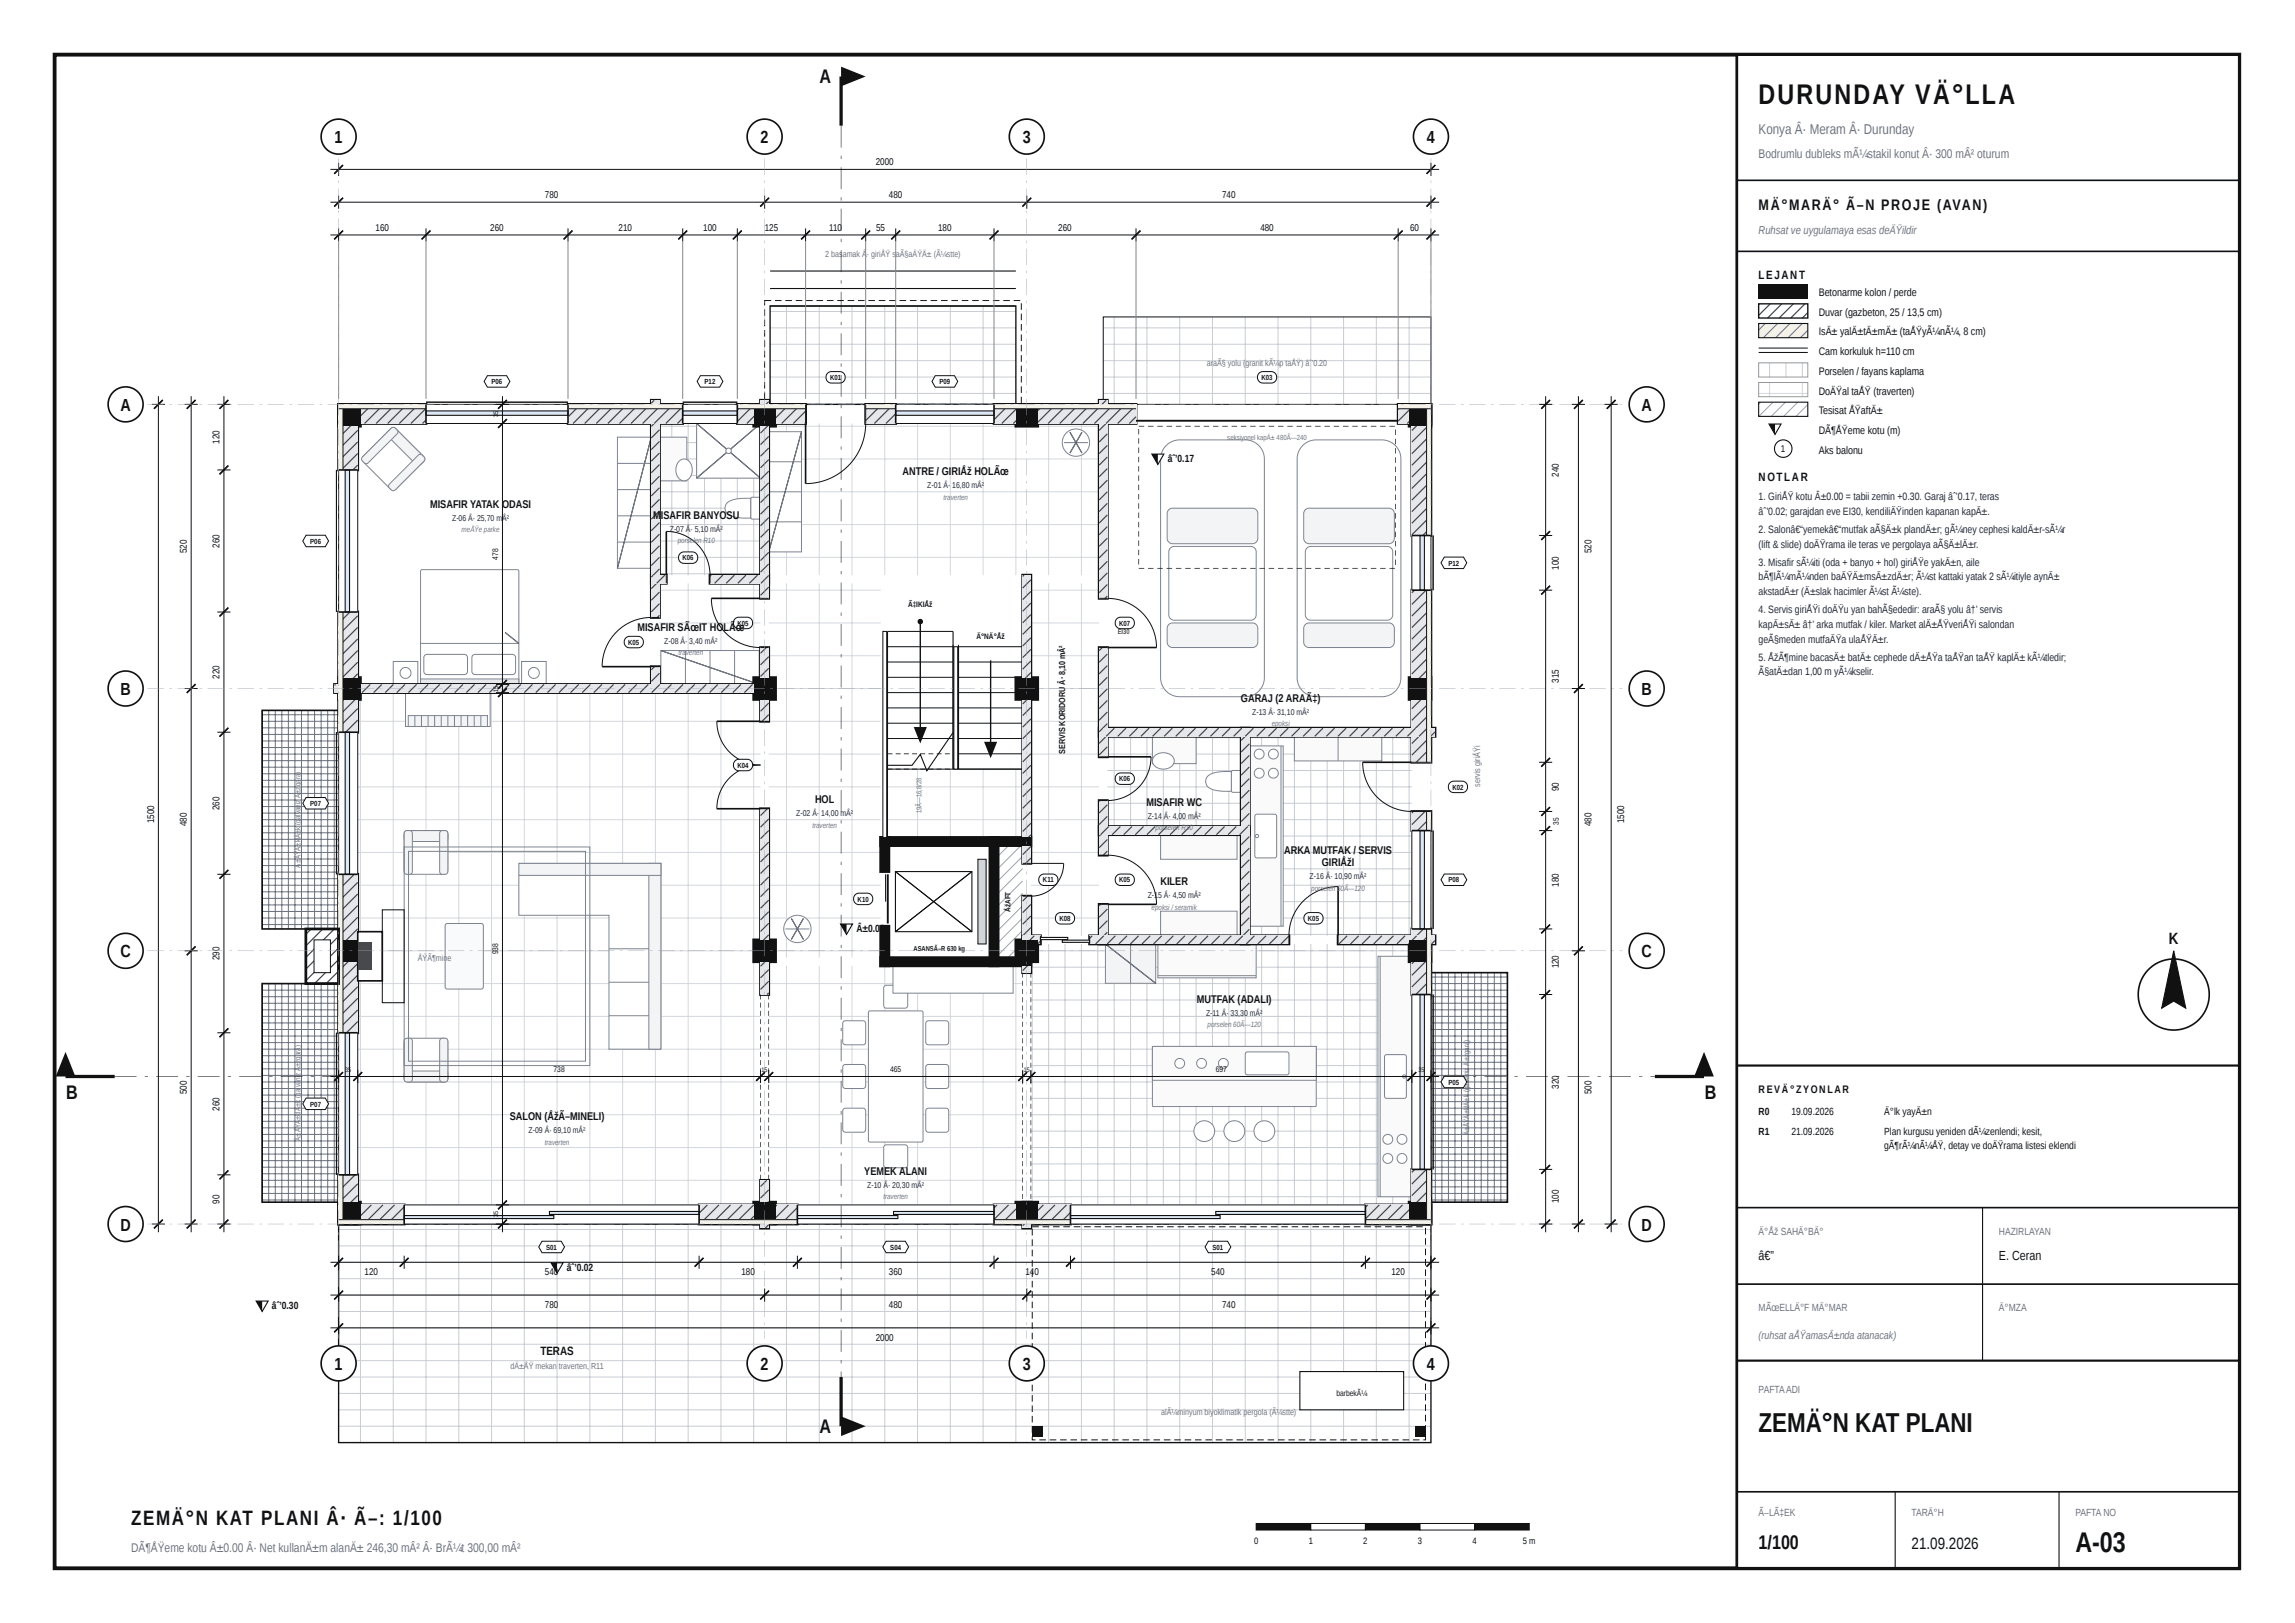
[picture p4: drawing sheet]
<svg xmlns="http://www.w3.org/2000/svg" width="420mm" height="297mm" viewBox="0 0 420 297" stroke-linecap="round" stroke-linejoin="round" font-family="sans-serif">
<defs><g id="words">
<g font-size="5.2" fill="#111">
<text x="322" y="19">DURUNDAY VÄ°LLA</text>
<text x="380" y="284">A-03</text>
</g>
<text font-size="5" fill="#111" x="322" y="262">ZEMÄ°N KAT PLANI</text>
<text font-size="3.8" fill="#111" x="24" y="279">ZEMÄ°N KAT PLANI Â· Ã–: 1/100</text>
<g font-size="3.6" fill="#111">
<text x="150.1" y="15.2">A</text>
<text x="12.1" y="201.2">B</text>
<text x="312.1" y="201.2">B</text>
<text x="150.1" y="262.2">A</text>
<text x="322" y="283.5">1/100</text>
</g>
<g font-size="3.2" fill="#111">
<text x="61.3" y="26.2">1</text>
<text x="139.3" y="26.2">2</text>
<text x="187.3" y="26.2">3</text>
<text x="261.3" y="26.2">4</text>
<text x="22.1" y="75.2">A</text>
<text x="300.6" y="75.2">A</text>
<text x="22.1" y="127.2">B</text>
<text x="300.6" y="127.2">B</text>
<text x="22.1" y="175.2">C</text>
<text x="300.6" y="175.2">C</text>
<text x="22.1" y="225.2">D</text>
<text x="300.6" y="225.2">D</text>
<text x="61.3" y="250.7">1</text>
<text x="139.3" y="250.7">2</text>
<text x="187.3" y="250.7">3</text>
<text x="261.3" y="250.7">4</text>
</g>
<g font-size="3" fill="#111">
<text x="397.1" y="172.7">K</text>
<text x="350" y="283.5">21.09.2026</text>
</g>
<text font-size="2.8" fill="#111" x="322" y="38.5">MÄ°MARÄ° Ã–N PROJE (AVAN)</text>
<text font-size="2.6" fill="#6b7280" x="322" y="24.5">Konya Â· Meram Â· Durunday</text>
<g font-size="2.4" fill="#111">
<text x="322" y="230.5">â€”</text>
<text x="366" y="230.5">E. Ceran</text>
</g>
<g font-size="2.3" fill="#6b7280">
<text x="322" y="29">Bodrumlu dubleks mÃ¼stakil konut Â· 300 mÂ² oturum</text>
<text x="24" y="284">DÃ¶ÅŸeme kotu Â±0.00 Â· Net kullanÄ±m alanÄ± 246,30 mÂ² Â· BrÃ¼t 300,00 mÂ²</text>
</g>
<g font-size="2.2" fill="#111">
<text x="322" y="51">LEJANT</text>
<text x="322" y="88.1">NOTLAR</text>
<text x="98.9" y="248">TER</text>
<text x="102.5" y="248">AS</text>
</g>
<text font-size="2.1" fill="#6b7280" x="322" y="42.8">Ruhsat ve uygulamaya esas deÄŸildir</text>
<g font-size="2" fill="#111">
<text x="333" y="54.2">Betonarme kolon / perde</text>
<text x="333" y="57.8">Duvar (gazbeton, 25 / 13,5 cm)</text>
<text x="333" y="61.4">IsÄ± yalÄ±tÄ±mÄ± (taÅŸyÃ¼nÃ¼, 8 cm)</text>
<text x="333" y="65">Cam korkuluk h=110 cm</text>
<text x="333" y="68.6">Porselen / fayans kaplama</text>
<text x="333" y="72.2">DoÄŸal taÅŸ (traverten)</text>
<text x="333" y="75.8">Tesisat ÅŸaftÄ±</text>
<text x="333" y="79.4">DÃ¶ÅŸeme kotu (m)</text>
<text x="333" y="83">Aks balonu</text>
<text x="165.3" y="87">ANTRE / GI</text>
<text x="174.2" y="87">RIÅž HOLÃœ</text>
<text x="78.8" y="93">MISAFIR YATAK ODASI</text>
<text x="119.6" y="95">M</text>
<text x="121" y="95">ISAFIR</text>
<text x="127" y="95">BA</text>
<text x="129.4" y="95">NYOSU</text>
<text x="116.7" y="115.5">MISAFIR SÃ</text>
<text x="126.4" y="115.5">œIT HO</text>
<text x="132.5" y="115.5">LÃœ</text>
<text x="227.2" y="128.5">GARAJ (2 ARAÃ‡)</text>
<text x="149.2" y="147">H</text>
<text x="150.4" y="147">OL</text>
<text x="209.9" y="147.5">MISAFIR WC</text>
<text x="212.5" y="162">KILER</text>
<text x="235.1" y="156.4">AR</text>
<text x="237.5" y="156.4">KA</text>
<text x="240.4" y="156.4">MUTFA</text>
<text x="242" y="158.5">G</text>
<text x="243.3" y="158.5">IRIÅžI</text>
<text x="246.1" y="156.4">K / SER</text>
<text x="252.2" y="156.4">VIS</text>
<text x="219.1" y="183.5">MUTFAK (A</text>
<text x="228.4" y="183.5">DALI)</text>
<text x="322" y="200">REVÄ°ZYONLAR</text>
<text x="93.3" y="205">SALON (Åž</text>
<text x="102.3" y="205">Ã–MINE</text>
<text x="108.6" y="205">LI)</text>
<text x="158.2" y="215">YEMEK ALA</text>
<text x="168.1" y="215">NI</text>
</g>
<text font-size="2" fill="#6b7280" x="322" y="245">(ruhsat aÅŸamasÄ±nda atanacak)</text>
<g font-size="1.9" fill="#111">
<text x="213.8" y="84.6">âˆ’0.17</text>
<text x="156.8" y="170.6">Â±0.00</text>
<text x="322" y="204">R0</text>
<text x="328" y="204">19.09.2026</text>
<text x="345" y="204">Ä°lk yayÄ±n</text>
<text x="322" y="207.7">R1</text>
<text x="328" y="207.7">21.09.2026</text>
<text x="345" y="207.7">Plan kurgusu yeniden dÃ¼zenlendi; kesit,</text>
<text x="345" y="210.2">gÃ¶rÃ¼nÃ¼ÅŸ, detay ve doÄŸrama listesi eklendi</text>
<text x="103.8" y="232.6">âˆ’0.02</text>
<text x="49.8" y="239.6">âˆ’0.30</text>
</g>
<g font-size="1.9" fill="#1f2937">
<text x="322" y="91.5">1. GiriÅŸ kotu Â±0.00 = tabii zemin +0.30. Garaj âˆ’0.17, teras</text>
<text x="322" y="94.2">âˆ’0.02; garajdan eve EI30, kendiliÄŸinden kapanan kapÄ±.</text>
<text x="322" y="97.5">2. Salonâ€“yemekâ€“mutfak aÃ§Ä±k plandÄ±r; gÃ¼ney cephesi kaldÄ±r-sÃ¼r</text>
<text x="322" y="100.2">(lift &amp; slide) doÄŸrama ile teras ve pergolaya aÃ§Ä±lÄ±r.</text>
<text x="322" y="103.5">3. Misafir sÃ¼iti (oda + banyo + hol) giriÅŸe yakÄ±n, aile</text>
<text x="322" y="106.2">bÃ¶lÃ¼mÃ¼nden baÄŸÄ±msÄ±zdÄ±r; Ã¼st kattaki yatak 2 sÃ¼itiyle aynÄ±</text>
<text x="322" y="108.9">akstadÄ±r (Ä±slak hacimler Ã¼st Ã¼ste).</text>
<text x="322" y="112.2">4. Servis giriÅŸi doÄŸu yan bahÃ§ededir: araÃ§ yolu â†’ servis</text>
<text x="322" y="114.9">kapÄ±sÄ± â†’ arka mutfak / kiler. Market alÄ±ÅŸveriÅŸi salondan</text>
<text x="322" y="117.6">geÃ§meden mutfaÄŸa ulaÅŸÄ±r.</text>
<text x="322" y="120.9">5. ÅžÃ¶mine bacasÄ± batÄ± cephede dÄ±ÅŸa taÅŸan taÅŸ kaplÄ± kÃ¼tledir;</text>
<text x="322" y="123.6">Ã§atÄ±dan 1,00 m yÃ¼kselir.</text>
</g>
<g font-size="1.9" fill="#6b7280">
<text x="322" y="226">Ä°Åž SAHÄ°BÄ°</text>
<text x="366" y="226">HAZIRLAYAN</text>
<text x="322" y="240">MÃœELLÄ°F MÄ°MAR</text>
<text x="366" y="240">Ä°MZA</text>
<text x="322" y="255">PAFTAADI</text>
<text x="322" y="277.5">Ã–LÃ‡EK</text>
<text x="350" y="277.5">TARÄ°H</text>
<text x="380" y="277.5">PAFTA NO</text>
</g>
<g font-size="1.8" fill="#111">
<text x="160.4" y="30.2">2000</text>
<text x="99.8" y="36.2">780</text>
<text x="162.8" y="36.2">480</text>
<text x="223.8" y="36.2">740</text>
<text x="68.8" y="42.2">160</text>
<text x="89.8" y="42.2">260</text>
<text x="113.3" y="42.2">210</text>
<text x="128.8" y="42.2">100</text>
<text x="140" y="42.2">125</text>
<text x="151.8" y="42.2">110</text>
<text x="160.4" y="42.2">55</text>
<text x="171.8" y="42.2">180</text>
<text x="193.8" y="42.2">260</text>
<text x="230.8" y="42.2">480</text>
<text x="258.2" y="42.2">60</text>
<text x="40.2" y="81.2" transform="rotate(-90 40.2 81.2)">120</text>
<text x="326.1" y="82.8">1</text>
<text x="285.4" y="87.2" transform="rotate(-90 285.4 87.2)">240</text>
<text x="34.2" y="101.2" transform="rotate(-90 34.2 101.2)">520</text>
<text x="40.2" y="100.2" transform="rotate(-90 40.2 100.2)">260</text>
<text x="291.4" y="101.2" transform="rotate(-90 291.4 101.2)">520</text>
<text x="285.4" y="104.2" transform="rotate(-90 285.4 104.2)">100</text>
<text x="40.2" y="124.2" transform="rotate(-90 40.2 124.2)">220</text>
<text x="285.4" y="125" transform="rotate(-90 285.4 125)">315</text>
<text x="40.2" y="148.2" transform="rotate(-90 40.2 148.2)">260</text>
<text x="285.4" y="144.8" transform="rotate(-90 285.4 144.8)">90</text>
<text x="28.2" y="150.6" transform="rotate(-90 28.2 150.6)">1500</text>
<text x="34.2" y="151.2" transform="rotate(-90 34.2 151.2)">480</text>
<text x="291.4" y="151.2" transform="rotate(-90 291.4 151.2)">480</text>
<text x="297.4" y="150.6" transform="rotate(-90 297.4 150.6)">1500</text>
<text x="285.4" y="162.2" transform="rotate(-90 285.4 162.2)">180</text>
<text x="40.2" y="175.7" transform="rotate(-90 40.2 175.7)">290</text>
<text x="285.4" y="177.2" transform="rotate(-90 285.4 177.2)">120</text>
<text x="34.2" y="200.2" transform="rotate(-90 34.2 200.2)">500</text>
<text x="40.2" y="203.2" transform="rotate(-90 40.2 203.2)">260</text>
<text x="285.4" y="199.2" transform="rotate(-90 285.4 199.2)">320</text>
<text x="291.4" y="200.2" transform="rotate(-90 291.4 200.2)">500</text>
<text x="40.2" y="220.3" transform="rotate(-90 40.2 220.3)">90</text>
<text x="285.4" y="220.2" transform="rotate(-90 285.4 220.2)">100</text>
<text x="66.8" y="233.4">120</text>
<text x="99.8" y="233.4">540</text>
<text x="135.8" y="233.4">180</text>
<text x="162.8" y="233.4">360</text>
<text x="187.8" y="233.4">140</text>
<text x="221.8" y="233.4">540</text>
<text x="254.8" y="233.4">120</text>
<text x="99.8" y="239.4">780</text>
<text x="162.8" y="239.4">480</text>
<text x="223.8" y="239.4">740</text>
<text x="160.4" y="245.4">2000</text>
</g>
<g font-size="1.7" fill="#111">
<text x="229.6" y="282.6">0</text>
<text x="239.6" y="282.6">1</text>
<text x="249.6" y="282.6">2</text>
<text x="259.6" y="282.6">3</text>
<text x="269.6" y="282.6">4</text>
<text x="278.8" y="282.6">5 m</text>
</g>
<g font-size="1.6" fill="#6b7280">
<text x="151.1" y="47">2 bas</text>
<text x="154.3" y="47">amak Â</text>
<text x="158.7" y="47">· giriÅŸ s</text>
<text x="164" y="47">aÃ§aÄŸÄ± (Ã¼stte)</text>
<text x="221" y="67">ar</text>
<text x="222.1" y="67">aÃ§ yolu (</text>
<text x="228" y="67">granit kÃ¼</text>
<text x="234.3" y="67">p taÅŸ) âˆ</text>
<text x="240.2" y="67">’</text>
<text x="240.5" y="67">0.20</text>
<text x="271" y="144" transform="rotate(-90 271 144)">servis giriÅŸi</text>
<text x="76.5" y="175.8">ÅŸ</text>
<text x="78.2" y="175.8">Ã¶min</text>
<text x="81.9" y="175.8">e</text>
<text x="93.5" y="250.6">dÄ±ÅŸ mekan</text>
<text x="102.3" y="250.6">traverten,</text>
<text x="108.2" y="250.6">R11</text>
<text x="212.6" y="259">alÃ¼minyum biy</text>
<text x="222.2" y="259">oklimatik p</text>
<text x="228.4" y="259">ergola (Ã¼stte)</text>
</g>
<g font-size="1.6" fill="#111">
<text x="195" y="125.3" transform="rotate(-90 195 125.3)">Â· 8,10 mÂ²</text>
<text x="195" y="131.8" transform="rotate(-90 195 131.8)">ORIDORU</text>
<text x="195" y="137.9" transform="rotate(-90 195 137.9)">SERVIS K</text>
</g>
<g font-size="1.5" fill="#1f2937">
<text x="169.8" y="89.3">Z-01 Â·</text>
<text x="174.4" y="89.3">16,80 mÂ²</text>
<text x="82.8" y="95.3">Z-06 Â· 25,70 mÂ²</text>
<text x="122.6" y="97.3">Z</text>
<text x="123.4" y="97.3">-07 Â</text>
<text x="126.4" y="97.3">· 5,10 mÂ²</text>
<text x="121.6" y="117.8">Z-08 Â·</text>
<text x="126.2" y="117.8">3,40 mÂ²</text>
<text x="229.3" y="130.8">Z-13 Â· 31,10 mÂ²</text>
<text x="145.8" y="149.3">Z-02 Â·</text>
<text x="150.4" y="149.3">14,00 mÂ²</text>
<text x="210.1" y="149.8">Z-14</text>
<text x="213.1" y="149.8">Â· 4,00 mÂ</text>
<text x="219.4" y="149.8">²</text>
<text x="239.8" y="160.9">Z-16 Â· 10,</text>
<text x="246.1" y="160.9">90 mÂ²</text>
<text x="210.1" y="164.3">Z-15 Â· 4,50 mÂ²</text>
<text x="220.8" y="185.8">Z-</text>
<text x="222" y="185.8">11 Â·</text>
<text x="225.3" y="185.8">33,30 mÂ²</text>
<text x="96.8" y="207.3">Z-09 Â· 6</text>
<text x="102.1" y="207.3">9,10 mÂ²</text>
<text x="158.8" y="217.3">Z-10 Â· 20,30 mÂ²</text>
</g>
<g font-size="1.5" fill="#111">
<text x="91.2" y="102.4" transform="rotate(-90 91.2 102.4)">478</text>
<text x="91.2" y="174" transform="rotate(-90 91.2 174)">38</text>
<text x="91.2" y="174.6" transform="rotate(-90 91.2 174.6)">9</text>
<text x="101.4" y="196.2">7</text>
<text x="102" y="196.2">38</text>
<text x="163" y="196.2">465</text>
<text x="222.6" y="196.2">697</text>
<text x="244.7" y="255.5">ba</text>
<text x="246.1" y="255.5">rbekÃ¼</text>
</g>
<g font-size="1.4" fill="#6b7280">
<text x="172.7" y="91.4">tra</text>
<text x="174.1" y="91.4">verten</text>
<text x="84.5" y="97.4">meÅŸe parke</text>
<text x="124.1" y="99.4">pors</text>
<text x="126.3" y="99.4">elen R10</text>
<text x="124.2" y="119.9">tra</text>
<text x="125.6" y="119.9">v</text>
<text x="126.1" y="119.9">erten</text>
<text x="232.8" y="132.9">epoksi</text>
<text x="55" y="143.9" transform="rotate(-90 55 143.9)">ga</text>
<text x="55" y="142.6" transform="rotate(-90 55 142.6)">ra)</text>
<text x="55" y="149.9" transform="rotate(-90 55 149.9)">alv</text>
<text x="55" y="148.4" transform="rotate(-90 55 148.4)">aniz</text>
<text x="55" y="146" transform="rotate(-90 55 146)">Ä±z</text>
<text x="55" y="155.7" transform="rotate(-90 55 155.7)">Ä±kl</text>
<text x="55" y="153.3" transform="rotate(-90 55 153.3)">Ä±k</text>
<text x="55" y="150.9" transform="rotate(-90 55 150.9)">(g</text>
<text x="148.7" y="151.4">tra</text>
<text x="150.1" y="151.4">verten</text>
<text x="211.6" y="151.9">porselen R10</text>
<text x="55" y="158.8" transform="rotate(-90 55 158.8)">Ä</text>
<text x="55" y="158" transform="rotate(-90 55 158)">±ÅŸ</text>
<text x="210.9" y="166.4">epoksi /seramik</text>
<text x="240.1" y="163">porsel</text>
<text x="243.2" y="163">en 60</text>
<text x="246.1" y="163">Ã—12</text>
<text x="249.3" y="163">0</text>
<text x="55" y="191.6" transform="rotate(-90 55 191.6)">)</text>
<text x="221.1" y="187.9">po</text>
<text x="222.4" y="187.9">rselen 60Ã—120</text>
<text x="269" y="191.6" transform="rotate(-90 269 191.6)">ra</text>
<text x="269" y="190.6" transform="rotate(-90 269 190.6)">)</text>
<text x="55" y="197.8" transform="rotate(-90 55 197.8)">ni</text>
<text x="55" y="196.9" transform="rotate(-90 55 196.9)">z Ä</text>
<text x="55" y="195.3" transform="rotate(-90 55 195.3)">±zgara</text>
<text x="269" y="195" transform="rotate(-90 269 195)">Ä</text>
<text x="269" y="194.3" transform="rotate(-90 269 194.3)">±z</text>
<text x="269" y="192.9" transform="rotate(-90 269 192.9)">ga</text>
<text x="55" y="203.6" transform="rotate(-90 55 203.6)">lÄ</text>
<text x="55" y="202.6" transform="rotate(-90 55 202.6)">±k</text>
<text x="55" y="200.9" transform="rotate(-90 55 200.9)">(gal</text>
<text x="55" y="199" transform="rotate(-90 55 199)">va</text>
<text x="269" y="203.9" transform="rotate(-90 269 203.9)">±k</text>
<text x="269" y="202.6" transform="rotate(-90 269 202.6)">lÄ</text>
<text x="269" y="201.6" transform="rotate(-90 269 201.6)">±k</text>
<text x="269" y="199.9" transform="rotate(-90 269 199.9)">(g</text>
<text x="269" y="198.9" transform="rotate(-90 269 198.9)">alvaniz</text>
<text x="55" y="208.8" transform="rotate(-90 55 208.8)">Ä±</text>
<text x="55" y="207.2" transform="rotate(-90 55 207.2)">ÅŸÄ</text>
<text x="55" y="204.9" transform="rotate(-90 55 204.9)">±k</text>
<text x="99.7" y="209.4">trave</text>
<text x="102.3" y="209.4">rten</text>
<text x="269" y="207.8" transform="rotate(-90 269 207.8)">Ä±</text>
<text x="269" y="206.2" transform="rotate(-90 269 206.2)">ÅŸÄ</text>
<text x="161.7" y="219.4">t</text>
<text x="162.1" y="219.4">raverten</text>
</g>
<g font-size="1.4" fill="#111">
<text x="166.3" y="111">Ã‡IKIÅž</text>
<text x="178.8" y="116.8">Ä°NÄ°Åž</text>
<text x="285.4" y="150.9" transform="rotate(-90 285.4 150.9)">35</text>
<text x="185" y="166.8" transform="rotate(-90 185 166.8)">ÅžAFT</text>
</g>
<g font-size="1.3" fill="#111">
<text x="90" y="70.3">P06</text>
<text x="129" y="70.3">P12</text>
<text x="152" y="69.5">K01</text>
<text x="172" y="70.3">P09</text>
<text x="231" y="69.5">K03</text>
<text x="56.8" y="99.5">P06</text>
<text x="125" y="102.5">K0</text>
<text x="126.4" y="102.5">6</text>
<text x="265.2" y="103.5">P12</text>
<text x="115" y="118">K05</text>
<text x="135" y="114.5">K05</text>
<text x="204.9" y="114.5">K07</text>
<text x="135" y="140.5">K04</text>
<text x="204.9" y="143">K06</text>
<text x="56.8" y="147.5">P07</text>
<text x="265.9" y="144.5">K02</text>
<text x="191" y="161.5">K1</text>
<text x="192.3" y="161.5">1</text>
<text x="204.9" y="161.5">K05</text>
<text x="265.2" y="161.5">P08</text>
<text x="157" y="165">K10</text>
<text x="194" y="168.5">K08</text>
<text x="239.5" y="168.5">K</text>
<text x="240.3" y="168.5">05</text>
<text x="167.3" y="174">ASANSÃ–R 630 kg</text>
<text x="56.8" y="202.5">P07</text>
<text x="265.2" y="198.5">P0</text>
<text x="266.6" y="198.5">5</text>
<text x="100" y="228.7">S01</text>
<text x="163" y="228.7">S04</text>
<text x="222" y="228.7">S01</text>
</g>
<g font-size="1.3" fill="#6b7280">
<text x="224.7" y="80.5">seksiyonel kapÄ± 480Ã—240</text>
<text x="168.7" y="143.8" transform="rotate(-90 168.7 143.8)">/28</text>
<text x="168.7" y="148.8" transform="rotate(-90 168.7 148.8)">19Ã—16,8</text>
</g>
<text font-size="1.3" fill="#b91c1c" x="204.7" y="116.1">EI30</text>
<g font-size="1.2" fill="#111">
<text x="91.2" y="76.3" transform="rotate(-90 91.2 76.3)">3</text>
<text x="91.2" y="75.8" transform="rotate(-90 91.2 75.8)">5</text>
<text x="91.2" y="126.5" transform="rotate(-90 91.2 126.5)">15</text>
<text x="63.2" y="196.2">35</text>
<text x="139.5" y="196.2">1</text>
<text x="140" y="196.2">5</text>
<text x="187.4" y="196.2">1</text>
<text x="188" y="196.2">5</text>
<text x="259.7" y="196.2">3</text>
<text x="260.2" y="196.2">5</text>
<text x="91.2" y="222.8" transform="rotate(-90 91.2 222.8)">3</text>
<text x="91.2" y="222.3" transform="rotate(-90 91.2 222.3)">5</text>
</g>
</g></defs>
<path d="M10 10h400v277h-400z" fill="none" stroke="#111" stroke-width=".7" stroke-linecap="butt"/>
<g fill="none" stroke="#c9cdd3" stroke-width=".18">
<path d="M62 225h200M62 228h200M62 231h200M62 234h200M62 237h200M62 240h200M66 224v40M72 224v40M78 224v40M84 224v40M90 224v40M96 224v40"/>
<path d="M102 224v40M108 224v40M114 224v40M120 224v40M126 224v40M132 224v40M138 224v40M144 224v40M150 224v40M156 224v40M162 224v40M168 224v40"/>
<path d="M174 224v40M180 224v40M186 224v40M192 224v40M198 224v40M204 224v40M210 224v40M216 224v40M222 224v40M228 224v40M234 224v40M240 224v40"/>
<path d="M246 224v40M252 224v40M258 224v40M62 243h200M62 246h200M62 249h200M62 252h200M62 255h200M62 258h200M62 261h200"/>
</g>
<path d="M62 224h200v40h-200z" fill="none" stroke="#111" stroke-width=".25"/>
<g fill="#111">
<path d="M189 261h2v2h-2z"/>
<path d="M259 261h2v2h-2z"/>
<path d="M190.9 224.4h1.2v.2h-1.2zM192.8 224.4h1.2v.2h-1.2zM194.7 224.4h1.2v.2h-1.2zM196.6 224.4h1.2v.2h-1.2zM198.5 224.4h1.2v.2h-1.2zM200.4 224.4h1.2v.2h-1.2zM202.3 224.4h1.2v.2h-1.2zM204.2 224.4h1.2v.2h-1.2zM206.1 224.4h1.2v.2h-1.2zM208 224.4h1.2v.2h-1.2zM209.9 224.4h1.2v.2h-1.2zM211.8 224.4h1.2v.2h-1.2zM213.7 224.4h1.2v.2h-1.2zM215.6 224.4h1.2v.2h-1.2zM217.5 224.4h1.2v.2h-1.2zM219.4 224.4h1.2v.2h-1.2zM221.3 224.4h1.2v.2h-1.2zM223.2 224.4h1.2v.2h-1.2zM225.1 224.4h1.2v.2h-1.2zM227 224.4h1.2v.2h-1.2zM228.9 224.4h1.2v.2h-1.2zM230.8 224.4h1.2v.2h-1.2zM232.7 224.4h1.2v.2h-1.2zM234.6 224.4h1.2v.2h-1.2zM236.5 224.4h1.2v.2h-1.2zM238.4 224.4h1.2v.2h-1.2zM240.3 224.4h1.2v.2h-1.2zM242.2 224.4h1.2v.2h-1.2zM244.1 224.4h1.2v.2h-1.2zM246 224.4h1.2v.2h-1.2zM247.9 224.4h1.2v.2h-1.2zM249.8 224.4h1.2v.2h-1.2zM251.7 224.4h1.2v.2h-1.2zM253.6 224.4h1.2v.2h-1.2zM255.5 224.4h1.2v.2h-1.2zM257.4 224.4h1.2v.2h-1.2zM259.3 224.4h1.2v.2h-1.2zM260.9 224.7h.2v1.2h-.2zM260.9 226.6h.2v1.2h-.2zM260.9 228.5h.2v1.2h-.2zM260.9 230.4h.2v1.2h-.2zM260.9 232.3h.2v1.2h-.2zM260.9 234.2h.2v1.2h-.2zM260.9 236.1h.2v1.2h-.2zM260.9 238h.2v1.2h-.2zM260.9 239.9h.2v1.2h-.2zM260.9 241.8h.2v1.2h-.2zM260.9 243.7h.2v1.2h-.2zM260.9 245.6h.2v1.2h-.2zM260.9 247.5h.2v1.2h-.2zM260.9 249.4h.2v1.2h-.2zM260.9 251.3h.2v1.2h-.2zM260.9 253.2h.2v1.2h-.2zM260.9 255.1h.2v1.2h-.2zM260.9 257h.2v1.2h-.2zM260.9 258.9h.2v1.2h-.2zM260.9 260.8h.2v1.2h-.2zM260.9 262.7h.2v.9h-.5v-.2l.4 .1zM258.7 263.4h1.2v.2h-1.2zM256.8 263.4h1.2v.2h-1.2zM254.9 263.4h1.2v.2h-1.2zM253 263.4h1.2v.2h-1.2zM251.1 263.4h1.2v.2h-1.2zM249.2 263.4h1.2v.2h-1.2zM247.3 263.4h1.2v.2h-1.2zM245.4 263.4h1.2v.2h-1.2zM243.5 263.4h1.2v.2h-1.2zM241.6 263.4h1.2v.2h-1.2zM239.7 263.4h1.2v.2h-1.2zM237.8 263.4h1.2v.2h-1.2zM235.9 263.4h1.2v.2h-1.2zM234 263.4h1.2v.2h-1.2zM232.1 263.4h1.2v.2h-1.2zM230.2 263.4h1.2v.2h-1.2zM228.3 263.4h1.2v.2h-1.2zM226.4 263.4h1.2v.2h-1.2zM224.5 263.4h1.2v.2h-1.2zM222.6 263.4h1.2v.2h-1.2zM220.7 263.4h1.2v.2h-1.2zM218.8 263.4h1.2v.2h-1.2zM216.9 263.4h1.2v.2h-1.2zM215 263.4h1.2v.2h-1.2zM213.1 263.4h1.2v.2h-1.2zM211.2 263.4h1.2v.2h-1.2zM209.3 263.4h1.2v.2h-1.2zM207.4 263.4h1.2v.2h-1.2zM205.5 263.4h1.2v.2h-1.2zM203.6 263.4h1.2v.2h-1.2zM201.7 263.4h1.2v.2h-1.2zM199.8 263.4h1.2v.2h-1.2zM197.9 263.4h1.2v.2h-1.2zM196 263.4h1.2v.2h-1.2zM194.1 263.4h1.2v.2h-1.2zM192.2 263.4h1.2v.2h-1.2zM190.3 263.4h1.2v.2h-1.2zM188.9 262.9h.2l-.1 .6 .6-.1v.2h-.7zM188.9 261h.2v1.2h-.2zM188.9 259.1h.2v1.2h-.2zM188.9 257.2h.2v1.2h-.2zM188.9 255.3h.2v1.2h-.2zM188.9 253.4h.2v1.2h-.2zM188.9 251.5h.2v1.2h-.2zM188.9 249.6h.2v1.2h-.2zM188.9 247.7h.2v1.2h-.2zM188.9 245.8h.2v1.2h-.2zM188.9 243.9h.2v1.2h-.2zM188.9 242h.2v1.2h-.2zM188.9 240.1h.2v1.2h-.2zM188.9 238.2h.2v1.2h-.2zM188.9 236.3h.2v1.2h-.2zM188.9 234.4h.2v1.2h-.2zM188.9 232.5h.2v1.2h-.2zM188.9 230.6h.2v1.2h-.2zM188.9 228.7h.2v1.2h-.2zM188.9 226.8h.2v1.2h-.2zM188.9 224.9h.2v1.2h-.2zM189 224.4h1.2v.2h-1.2z"/>
</g>
<path d="M238 251h19v7h-19z" fill="#fff"/>
<path d="M141 56h45M141 52.8h45M141 49.6h45M238 251h19v7h-19z" fill="none" stroke="#111" stroke-width=".2"/>
<g fill="none" stroke="#c9cdd3" stroke-width=".18">
<path d="M141 57h45M144 56v18M150 56v18M156 56v18M162 56v18M168 56v18M174 56v18M180 56v18M141 60h45M141 63h45M141 66h45M141 69h45"/>
<path d="M141 72h45"/>
</g>
<path d="M141 56h45v18h-45z" fill="none" stroke="#111" stroke-width=".25"/>
<path d="M141.9 54.9h1.2v.2h-1.2zM143.8 54.9h1.2v.2h-1.2zM145.7 54.9h1.2v.2h-1.2zM147.6 54.9h1.2v.2h-1.2zM149.5 54.9h1.2v.2h-1.2zM151.4 54.9h1.2v.2h-1.2zM153.3 54.9h1.2v.2h-1.2zM155.2 54.9h1.2v.2h-1.2zM157.1 54.9h1.2v.2h-1.2zM159 54.9h1.2v.2h-1.2zM160.9 54.9h1.2v.2h-1.2zM162.8 54.9h1.2v.2h-1.2zM164.7 54.9h1.2v.2h-1.2zM166.6 54.9h1.2v.2h-1.2zM168.5 54.9h1.2v.2h-1.2zM170.4 54.9h1.2v.2h-1.2zM172.3 54.9h1.2v.2h-1.2zM174.2 54.9h1.2v.2h-1.2zM176.1 54.9h1.2v.2h-1.2zM178 54.9h1.2v.2h-1.2zM179.9 54.9h1.2v.2h-1.2zM181.8 54.9h1.2v.2h-1.2zM183.7 54.9h1.2v.2h-1.2zM185.6 54.9h1.2v.2h-1.2zM186.9 55.5h.2v1.2h-.2zM186.9 57.4h.2v1.2h-.2zM186.9 59.3h.2v1.2h-.2zM186.9 61.2h.2v1.2h-.2zM186.9 63.1h.2v1.2h-.2zM186.9 65h.2v1.2h-.2zM186.9 66.9h.2v1.2h-.2zM186.9 68.8h.2v1.2h-.2zM186.9 70.7h.2v1.2h-.2zM186.9 72.6h.2v1.2h-.2zM185.3 73.9h1.2v.2h-1.2zM183.4 73.9h1.2v.2h-1.2zM181.5 73.9h1.2v.2h-1.2zM179.6 73.9h1.2v.2h-1.2zM177.7 73.9h1.2v.2h-1.2zM175.8 73.9h1.2v.2h-1.2zM173.9 73.9h1.2v.2h-1.2zM172 73.9h1.2v.2h-1.2zM170.1 73.9h1.2v.2h-1.2zM168.2 73.9h1.2v.2h-1.2zM166.3 73.9h1.2v.2h-1.2zM164.4 73.9h1.2v.2h-1.2zM162.5 73.9h1.2v.2h-1.2zM160.6 73.9h1.2v.2h-1.2zM158.7 73.9h1.2v.2h-1.2zM156.8 73.9h1.2v.2h-1.2zM154.9 73.9h1.2v.2h-1.2zM153 73.9h1.2v.2h-1.2zM151.1 73.9h1.2v.2h-1.2zM149.2 73.9h1.2v.2h-1.2zM147.3 73.9h1.2v.2h-1.2zM145.4 73.9h1.2v.2h-1.2zM143.5 73.9h1.2v.2h-1.2zM141.6 73.9h1.2v.2h-1.2zM139.9 73.7h.2l-.1 .3 .9-.1v.2h-1zM139.9 71.8h.2v1.2h-.2zM139.9 69.9h.2v1.2h-.2zM139.9 68h.2v1.2h-.2zM139.9 66.1h.2v1.2h-.2zM139.9 64.2h.2v1.2h-.2zM139.9 62.3h.2v1.2h-.2zM139.9 60.4h.2v1.2h-.2zM139.9 58.5h.2v1.2h-.2zM139.9 56.6h.2v1.2h-.2zM139.9 54.9h1.3v.2l-1.2-.1 .1 .9h-.2z" fill="#111"/>
<g fill="none" stroke="#c9cdd3" stroke-width=".18">
<path d="M204 58v16M210 58v16M216 58v16M222 58v16M228 58v16M234 58v16M240 58v16M246 58v16M252 58v16M258 58v16M202 60h60M202 63h60"/>
<path d="M202 66h60M202 69h60M202 72h60"/>
</g>
<path d="M202 58h60v16h-60z" fill="none" stroke="#111" stroke-width=".18"/>
<g fill="none" stroke="#6b7280" stroke-width=".18">
<path d="M48 130v40M48 130.8h14M48 132h14M48 133.2h14M48 134.4h14M48 135.6h14M48 136.8h14M48 138h14M48 139.2h14M49.2 130v40M50.4 130v40M51.6 130v40"/>
<path d="M52.8 130v40M54 130v40M55.2 130v40M56.4 130v40M57.6 130v40M58.8 130v40M60 130v40M61.2 130v40M48 140.4h14M48 141.6h14M48 142.8h14M48 144h14"/>
<path d="M48 145.2h14M48 146.4h14M48 147.6h14M48 148.8h14M48 150h14M48 151.2h14M48 152.4h14M48 153.6h14M48 154.8h14M48 156h14M48 157.2h14M48 158.4h14"/>
<path d="M48 159.6h14M48 160.8h14M48 162h14M48 163.2h14M48 164.4h14M48 165.6h14M48 166.8h14M48 168h14M48 169.2h14M49.2 180v40M50.4 180v40M51.6 180v40"/>
<path d="M52.8 180v40M54 180v40M55.2 180v40M56.4 180v40M57.6 180v40M58.8 180v40M60 180v40M61.2 180v40M62 180h-14v40M262 180h14M262 178.8h14M262.8 178v42"/>
<path d="M264 178v42M265.2 178v42M266.4 178v42M267.6 178v42M268.8 178v42M270 178v42M271.2 178v42M272.4 178v42M273.6 178v42M274.8 178v42M48 181.2h14M48 182.4h14"/>
<path d="M48 183.6h14M48 184.8h14M48 186h14M48 187.2h14M48 188.4h14M48 189.6h14M48 190.8h14M48 192h14M48 193.2h14M48 194.4h14M48 195.6h14M48 196.8h14"/>
<path d="M48 198h14M48 199.2h14M262 181.2h14M262 182.4h14M262 183.6h14M262 184.8h14M262 186h14M262 187.2h14M262 188.4h14M262 189.6h14M262 190.8h14M262 192h14"/>
<path d="M262 193.2h14M262 194.4h14M262 195.6h14M262 196.8h14M262 198h14M262 199.2h14M48 200.4h14M48 201.6h14M48 202.8h14M48 204h14M48 205.2h14M48 206.4h14"/>
<path d="M48 207.6h14M48 208.8h14M48 210h14M48 211.2h14M48 212.4h14M48 213.6h14M48 214.8h14M48 216h14M48 217.2h14M48 218.4h14M48 219.6h14M262 200.4h14"/>
<path d="M262 201.6h14M262 202.8h14M262 204h14M262 205.2h14M262 206.4h14M262 207.6h14M262 208.8h14M262 210h14M262 211.2h14M262 212.4h14M262 213.6h14M262 214.8h14"/>
<path d="M262 216h14M262 217.2h14M262 218.4h14M262 219.6h14"/>
</g>
<path d="M48 130h14v40h-14zM48 180h14v40h-14zM262 178h14v42h-14z" fill="none" stroke="#111" stroke-width=".3"/>
<g fill="none" stroke="#d3d7de" stroke-width=".18">
<path d="M140.7 78h60.5M144 77.5v27.7M150 77.5v27.7M156 77.5v27.7M162 77.5v27.7M168 77.5v27.7M174 77.5v27.7M180 77.5v27.7M186 77.5v27.7M192 77.5v27.7M198 77.5v27.7M140.7 84h60.5"/>
<path d="M140.7 90h60.5M140.7 96h60.5M120.7 108h18.5M120.7 114h18.5M120.7 120h18.5M126 106.7v18.5M132 106.7v18.5M138 106.7v18.5M140.7 102h60.5M140.7 108h20.5M140.7 114h20.5M140.7 120h20.5"/>
<path d="M144 106.7v68.5M150 106.7v68.5M156 106.7v68.5M188.7 108h12.5M188.7 114h12.5M188.7 120h12.5M192 106.7v64.5M198 106.7v64.5M65.5 132h73.7M65.5 138h73.7M66 126.7v93.8M72 126.7v93.8"/>
<path d="M78 126.7v93.8M84 126.7v93.8M90 126.7v93.8M96 126.7v93.8M102 126.7v93.8M108 126.7v93.8M114 126.7v93.8M120 126.7v93.8M126 126.7v93.8M132 126.7v93.8M138 126.7v93.8M140.7 126h20.5"/>
<path d="M140.7 132h20.5M140.7 138h20.5M188.7 126h12.5M188.7 132h12.5M188.7 138h12.5M65.5 144h73.7M65.5 150h73.7M65.5 156h73.7M140.7 144h20.5M140.7 150h20.5M140.7 156h20.5M188.7 144h12.5"/>
<path d="M188.7 150h12.5M188.7 156h12.5M65.5 162h73.7M65.5 168h73.7M65.5 174h73.7M65.5 180h73.7M140.7 162h20.5M140.7 168h20.5M140.7 174h20.5M140.7 180h46.5M144 176.7v43.8M150 176.7v43.8"/>
<path d="M156 176.7v43.8M162 176.7v43.8M168 176.7v43.8M174 176.7v43.8M180 176.7v43.8M186 176.7v43.8M188.7 162h12.5M188.7 168h12.5M65.5 186h73.7M65.5 192h73.7M65.5 198h73.7M140.7 186h46.5"/>
<path d="M140.7 192h46.5M140.7 198h46.5M65.5 204h73.7M65.5 210h73.7M65.5 216h73.7M140.7 204h46.5M140.7 210h46.5M140.7 216h46.5"/>
</g>
<path d="M184.7 154.7l-2 2M186.9 154.7l-4.2 4.2M187.2 156.7l-4.5 4.5M187.2 158.9l-4.5 4.5M187.2 161.2l-4.5 4.5M187.2 163.5l-4.5 4.5M187.2 165.7l-4.5 4.5M187.2 168l-4.5 4.5M187.2 170.3l-4.5 4.5M187.2 172.5l-2.7 2.7M187.2 174.8l-.4 .4" fill="none" stroke="#9ca3af" stroke-width=".18"/>
<g fill="none" stroke="#c7ccd4" stroke-width=".18">
<path d="M120.7 78h18.5M123 77.5v27.7M126 77.5v27.7M129 77.5v27.7M132 77.5v27.7M135 77.5v27.7M138 77.5v27.7M120.7 81h18.5M120.7 84h18.5M120.7 87h18.5M120.7 90h18.5M120.7 93h18.5"/>
<path d="M120.7 96h18.5M120.7 99h18.5M120.7 102h18.5M120.7 105h18.5M202.7 135h24.5M202.7 138h24.5M204 134.7v16.5M207 134.7v16.5M210 134.7v16.5M213 134.7v16.5M216 134.7v16.5M219 134.7v16.5"/>
<path d="M222 134.7v16.5M225 134.7v16.5M228.7 135h29.8M228.7 138h29.8M231 134.7v36.5M234 134.7v36.5M237 134.7v36.5M240 134.7v36.5M243 134.7v36.5M246 134.7v36.5M249 134.7v36.5M252 134.7v36.5"/>
<path d="M255 134.7v36.5M258 134.7v36.5M202.7 141h24.5M202.7 144h24.5M202.7 147h24.5M202.7 150h24.5M228.7 141h29.8M228.7 144h29.8M228.7 147h29.8M228.7 150h29.8M228.7 153h29.8M228.7 156h29.8"/>
<path d="M228.7 159h29.8M188.7 174h69.8M188.7 177h69.8M188.7 180h69.8M189 172.7v47.8M192 172.7v47.8M195 172.7v47.8M198 172.7v47.8M201 172.7v47.8M204 172.7v47.8M207 172.7v47.8M210 172.7v47.8"/>
<path d="M213 172.7v47.8M216 172.7v47.8M219 172.7v47.8M222 172.7v47.8M225 172.7v47.8M228 172.7v47.8M228.7 162h29.8M228.7 165h29.8M228.7 168h29.8M228.7 171h29.8M231 172.7v47.8M234 172.7v47.8"/>
<path d="M237 172.7v47.8M240 172.7v47.8M243 172.7v47.8M246 172.7v47.8M249 172.7v47.8M252 172.7v47.8M255 172.7v47.8M258 172.7v47.8M188.7 183h69.8M188.7 186h69.8M188.7 189h69.8M188.7 192h69.8"/>
<path d="M188.7 195h69.8M188.7 198h69.8M188.7 201h69.8M188.7 204h69.8M188.7 207h69.8M188.7 210h69.8M188.7 213h69.8M188.7 216h69.8M188.7 219h69.8"/>
</g>
<path d="M77.1 104.3h17.8v20.9h-17.8z" fill="#fff"/>
<path d="M77.1 104.3h17.8v20.9h-17.8z" fill="none" stroke="#7b8494" stroke-width=".18"/>
<path d="M77 124.2h18v1h-18z" fill="#e5e7eb"/>
<path d="M77 124.2h18v1h-18z" fill="none" stroke="#7b8494" stroke-width=".18"/>
<path d="M86.6 119.9l.4-.2h6.8a.6 .6 0 0 1 .6 .6v2.5a.6 .6 0 0 1-.6 .6h-6.8a.6 .6 0 0 1-.6-.6v-2.5z" fill="#fff"/>
<path d="M86.6 119.9l.4-.2h6.8a.6 .6 0 0 1 .6 .6v2.5a.6 .6 0 0 1-.6 .6h-6.8a.6 .6 0 0 1-.6-.6v-2.5z" fill="none" stroke="#7b8494" stroke-width=".18"/>
<path d="M77.8 119.9l.4-.2h6.8a.6 .6 0 0 1 .6 .6v2.5a.6 .6 0 0 1-.6 .6h-6.8a.6 .6 0 0 1-.6-.6v-2.5z" fill="#fff"/>
<path d="M77.8 119.9l.4-.2h6.8a.6 .6 0 0 1 .6 .6v2.5a.6 .6 0 0 1-.6 .6h-6.8a.6 .6 0 0 1-.6-.6v-2.5zM92.5 115.7l2.5 2h-18" fill="none" stroke="#7b8494" stroke-width=".18"/>
<path d="M92.5 115.7l2.5 2z" fill="#000"/>
<path d="M95.5 121h4.5v4.2h-4.5z" fill="#fff"/>
<path d="M95.5 121h4.5v4.2h-4.5z" fill="none" stroke="#7b8494" stroke-width=".18"/>
<circle cx="97.7" cy="123.1" r="1" fill="#fff"/>
<circle cx="97.7" cy="123.1" r="1" fill="none" stroke="#7b8494" stroke-width=".18"/>
<path d="M72 121h4.5v4.2h-4.5z" fill="#fff"/>
<path d="M72 121h4.5v4.2h-4.5z" fill="none" stroke="#7b8494" stroke-width=".18"/>
<circle cx="74.2" cy="123.1" r="1" fill="#fff"/>
<circle cx="74.2" cy="123.1" r="1" fill="none" stroke="#7b8494" stroke-width=".18"/>
<path d="M113 80h6.2v24h-6.2z" fill="#fff"/>
<path d="M113 80h6.2v24h-6.2zM119.2 80l-6.2 24M113 84.8h6.2M113 89.6h6.2M113 94.4h6.2M113 99.2h6.2" fill="none" stroke="#7b8494" stroke-width=".18"/>
<path d="M119.2 80l-6.2 24z" fill="#000"/>
<path d="M66.6 83.4l4.8-4.8a.8 .8 0 0 1 1.2 0l4.8 4.8a.8 .8 0 0 1 0 1.2l-4.8 4.8a.8 .8 0 0 1-1.2 0l-4.8-4.8a.8 .8 0 0 1 0-1.2z" fill="#fff"/>
<path d="M66.6 83.4l4.8-4.8a.8 .8 0 0 1 1.2 0l4.8 4.8a.8 .8 0 0 1 0 1.2l-4.8 4.8a.8 .8 0 0 1-1.2 0l-4.8-4.8a.8 .8 0 0 1 0-1.2z" fill="none" stroke="#7b8494" stroke-width=".18"/>
<path d="M71 79l.6-.6a.6 .6 0 0 1 .8 0l5.2 5.2a.6 .6 0 0 1 0 .8l-.6 .6a.6 .6 0 0 1-.8 0l-5.2-5.2a.6 .6 0 0 1 0-.8z" fill="#f3f4f6"/>
<path d="M71 79l.6-.6a.6 .6 0 0 1 .8 0l5.2 5.2a.6 .6 0 0 1 0 .8l-.6 .6a.6 .6 0 0 1-.8 0l-5.2-5.2a.6 .6 0 0 1 0-.8z" fill="none" stroke="#7b8494" stroke-width=".18"/>
<path d="M66.3 83.6l5.3-5.3a.5 .5 0 0 1 .8 0l.3 .4a.5 .5 0 0 1 0 .7l-5.3 5.3a.5 .5 0 0 1-.7 0l-.4-.3a.5 .5 0 0 1 0-.8z" fill="#f3f4f6"/>
<path d="M66.3 83.6l5.3-5.3a.5 .5 0 0 1 .8 0l.3 .4a.5 .5 0 0 1 0 .7l-5.3 5.3a.5 .5 0 0 1-.7 0l-.4-.3a.5 .5 0 0 1 0-.8z" fill="none" stroke="#7b8494" stroke-width=".18"/>
<path d="M71.3 88.6l5.3-5.3a.5 .5 0 0 1 .7 0l.4 .3a.5 .5 0 0 1 0 .8l-5.3 5.3a.5 .5 0 0 1-.8 0l-.3-.4a.5 .5 0 0 1 0-.7z" fill="#f3f4f6"/>
<path d="M71.3 88.6l5.3-5.3a.5 .5 0 0 1 .7 0l.4 .3a.5 .5 0 0 1 0 .8l-5.3 5.3a.5 .5 0 0 1-.8 0l-.3-.4a.5 .5 0 0 1 0-.7z" fill="none" stroke="#7b8494" stroke-width=".18"/>
<path d="M120.7 80h5v8h-5z" fill="#fafafa"/>
<path d="M120.7 80h5v8h-5z" fill="none" stroke="#7b8494" stroke-width=".18"/>
<path d="M124.3 84.4a1.41 1.41 0 0 1 1.6-.2 1.41 1.41 0 0 1 .8 1.3 1.83 1.83 0 0 1-1.7 2.5 2.27 2.27 0 0 1-.7-3.6z" fill="#fff"/>
<path d="M124.3 84.4a1.41 1.41 0 0 1 1.6-.2 1.41 1.41 0 0 1 .8 1.3 1.83 1.83 0 0 1-1.7 2.5 2.25 2.25 0 0 1-.7-3.6z" fill="none" stroke="#7b8494" stroke-width=".18"/>
<path d="M137.5 91.1l1.4-.1 .3 .2v3.5l-.1 .3h-1.4l-.2-.2z" fill="#fff"/>
<path d="M137.5 91.1l1.4-.1 .3 .2v3.5l-.1 .3h-1.4l-.2-.2z" fill="none" stroke="#7b8494" stroke-width=".18"/>
<path d="M133 92.1a4.1 4.1 0 0 1 3.3-.9h1.1v3.6a7.9 7.9 0 0 1-4-.6 1.39 1.39 0 0 1-.4-2.1z" fill="#fff"/>
<path d="M133 92.1a4.1 4.1 0 0 1 3.3-.9h1.1v3.6a7.9 7.9 0 0 1-4-.6 1.39 1.39 0 0 1-.4-2.1z" fill="none" stroke="#7b8494" stroke-width=".18"/>
<path d="M127.5 77.5h11.7v10h-11.7z" fill="#fff"/>
<path d="M127.5 77.5h11.7v10h-11.7zM127.5 77.5l11.7 10M139.2 77.5l-11.7 10" fill="none" stroke="#7b8494" stroke-width=".18"/>
<path d="M127.5 77.5l11.7 10zM127.5 87.5l11.7-10z" fill="#000"/>
<circle cx="133.4" cy="82.5" r=".5" fill="#fff"/>
<circle cx="133.4" cy="82.5" r=".5" fill="none" stroke="#7b8494" stroke-width=".18"/>
<path d="M121 119h18v6.2h-18z" fill="#fff"/>
<path d="M121 119h18v6.2h-18zM121 119l18 6.2M125.5 119v6.2M130 119v6.2M134.5 119v6.2" fill="none" stroke="#7b8494" stroke-width=".18"/>
<path d="M121 119l18 6.2z" fill="#000"/>
<path d="M140.7 79h6v22h-6z" fill="#fff"/>
<path d="M140.7 79h6v22h-6zM146.7 79l-6 22M140.7 95.5h6M140.7 90h6M140.7 84.5h6" fill="none" stroke="#7b8494" stroke-width=".18"/>
<path d="M146.7 79l-6 22z" fill="#000"/>
<path d="M74.2 126.7h15.5v6.2h-15.5z" fill="#fff"/>
<path d="M74.2 126.7h15.5v6.2h-15.5z" fill="none" stroke="#7b8494" stroke-width=".18"/>
<path d="M74.7 130.9h14.5v2h-14.5z" fill="#f3f4f6"/>
<path d="M74.7 130.9h14.5v2h-14.5zM76 130.9v2M77.2 130.9v2M78.4 130.9v2M79.6 130.9v2M80.8 130.9v2M82 130.9v2M83.2 130.9v2M84.4 130.9v2M85.6 130.9v2M86.8 130.9v2M88 130.9v2" fill="none" stroke="#7b8494" stroke-width=".18"/>
<path d="M95 158h26v34h-9.5v-24.5h-16.5z" fill="#fff"/>
<path d="M95 158h26v34h-9.5v-24.5h-16.5z" fill="none" stroke="#7b8494" stroke-width=".18"/>
<path d="M118.8 158h2.2v34h-2.2z" fill="#f3f4f6"/>
<path d="M118.8 158h2.2v34h-2.2z" fill="none" stroke="#7b8494" stroke-width=".18"/>
<path d="M95 158h26v2.2h-26z" fill="#f3f4f6"/>
<path d="M95 158h26v2.2h-26zM111.5 173.6h7.3M111.5 179.7h7.3M111.5 185.9h7.3" fill="none" stroke="#7b8494" stroke-width=".18"/>
<path d="M74.2 152.2l.6-.2h6.4a.8 .8 0 0 1 .8 .8v6.4a.8 .8 0 0 1-.8 .8h-6.4a.8 .8 0 0 1-.8-.8v-6.4z" fill="#fff"/>
<path d="M74.2 152.2l.6-.2h6.4a.8 .8 0 0 1 .8 .8v6.4a.8 .8 0 0 1-.8 .8h-6.4a.8 .8 0 0 1-.8-.8v-6.4z" fill="none" stroke="#7b8494" stroke-width=".18"/>
<path d="M74.2 152.2l.4-.2h6.8a.6 .6 0 0 1 .6 .6v.8a.6 .6 0 0 1-.6 .6h-6.8a.6 .6 0 0 1-.6-.6v-.9z" fill="#f3f4f6"/>
<path d="M74.2 152.2l.4-.2h6.8a.6 .6 0 0 1 .6 .6v.8a.6 .6 0 0 1-.6 .6h-6.8a.6 .6 0 0 1-.6-.6v-.9z" fill="none" stroke="#7b8494" stroke-width=".18"/>
<path d="M74.1 152.1l.3-.1h.6a.5 .5 0 0 1 .5 .5v7a.5 .5 0 0 1-.5 .5h-.5a.5 .5 0 0 1-.5-.5v-7z" fill="#f3f4f6"/>
<path d="M74.1 152.1l.3-.1h.6a.5 .5 0 0 1 .5 .5v7a.5 .5 0 0 1-.5 .5h-.5a.5 .5 0 0 1-.5-.5v-7z" fill="none" stroke="#7b8494" stroke-width=".18"/>
<path d="M80.6 152.1l.3-.1h.6a.5 .5 0 0 1 .5 .5v7a.5 .5 0 0 1-.5 .5h-.5a.5 .5 0 0 1-.5-.5v-7z" fill="#f3f4f6"/>
<path d="M80.6 152.1l.3-.1h.6a.5 .5 0 0 1 .5 .5v7a.5 .5 0 0 1-.5 .5h-.5a.5 .5 0 0 1-.5-.5v-7z" fill="none" stroke="#7b8494" stroke-width=".18"/>
<path d="M74.2 190.2l.6-.2h6.4a.8 .8 0 0 1 .8 .8v6.4a.8 .8 0 0 1-.8 .8h-6.4a.8 .8 0 0 1-.8-.8v-6.4z" fill="#fff"/>
<path d="M74.2 190.2l.6-.2h6.4a.8 .8 0 0 1 .8 .8v6.4a.8 .8 0 0 1-.8 .8h-6.4a.8 .8 0 0 1-.8-.8v-6.4z" fill="none" stroke="#7b8494" stroke-width=".18"/>
<path d="M74.2 196.2l.4-.2h6.8a.6 .6 0 0 1 .6 .6v.8a.6 .6 0 0 1-.6 .6h-6.8a.6 .6 0 0 1-.6-.6v-.9z" fill="#f3f4f6"/>
<path d="M74.2 196.2l.4-.2h6.8a.6 .6 0 0 1 .6 .6v.8a.6 .6 0 0 1-.6 .6h-6.8a.6 .6 0 0 1-.6-.6v-.9z" fill="none" stroke="#7b8494" stroke-width=".18"/>
<path d="M80.6 190.1l.3-.1h.6a.5 .5 0 0 1 .5 .5v7a.5 .5 0 0 1-.5 .5h-.5a.5 .5 0 0 1-.5-.5v-7z" fill="#f3f4f6"/>
<path d="M80.6 190.1l.3-.1h.6a.5 .5 0 0 1 .5 .5v7a.5 .5 0 0 1-.5 .5h-.5a.5 .5 0 0 1-.5-.5v-7z" fill="none" stroke="#7b8494" stroke-width=".18"/>
<path d="M74.1 190.1l.3-.1h.6a.5 .5 0 0 1 .5 .5v7a.5 .5 0 0 1-.5 .5h-.5a.5 .5 0 0 1-.5-.5v-7z" fill="#f3f4f6"/>
<path d="M74.1 190.1l.3-.1h.6a.5 .5 0 0 1 .5 .5v7a.5 .5 0 0 1-.5 .5h-.5a.5 .5 0 0 1-.5-.5v-7z" fill="none" stroke="#7b8494" stroke-width=".18"/>
<path d="M81.6 169.1l.3-.1h6.2l.3 .2 .1 11.4-.2 .3-6.4 .1-.3-.2-.1-11.4z" fill="#f9fafb"/>
<path d="M74 155h34v40h-34zM74.8 155.8h32.4v38.4h-32.4zM81.6 169.1l.3-.1h6.2l.3 .2 .1 11.4-.2 .3-6.4 .1-.3-.2-.1-11.4z" fill="none" stroke="#7b8494" stroke-width=".18"/>
<path d="M159.1 185.1l9.6-.1 .3 .2v23.5l-.2 .3h-9.5l-.3-.2z" fill="#fff"/>
<path d="M159.1 185.1l9.6-.1 .3 .2v23.5l-.2 .3h-9.5l-.3-.2z" fill="none" stroke="#7b8494" stroke-width=".18"/>
<path d="M169.6 186.9l.4-.1h3.2a.5 .5 0 0 1 .5 .5v3.4a.5 .5 0 0 1-.5 .5h-3.2a.5 .5 0 0 1-.5-.5v-3.4z" fill="#fff"/>
<path d="M169.6 186.9l.4-.1h3.2a.5 .5 0 0 1 .5 .5v3.4a.5 .5 0 0 1-.5 .5h-3.2a.5 .5 0 0 1-.5-.5v-3.4z" fill="none" stroke="#7b8494" stroke-width=".18"/>
<path d="M154.4 186.9l.4-.1h3.2a.5 .5 0 0 1 .5 .5v3.4a.5 .5 0 0 1-.5 .5h-3.2a.5 .5 0 0 1-.5-.5v-3.4z" fill="#fff"/>
<path d="M154.4 186.9l.4-.1h3.2a.5 .5 0 0 1 .5 .5v3.4a.5 .5 0 0 1-.5 .5h-3.2a.5 .5 0 0 1-.5-.5v-3.4z" fill="none" stroke="#7b8494" stroke-width=".18"/>
<path d="M169.6 194.9l.4-.1h3.2a.5 .5 0 0 1 .5 .5v3.4a.5 .5 0 0 1-.5 .5h-3.2a.5 .5 0 0 1-.5-.5v-3.4z" fill="#fff"/>
<path d="M169.6 194.9l.4-.1h3.2a.5 .5 0 0 1 .5 .5v3.4a.5 .5 0 0 1-.5 .5h-3.2a.5 .5 0 0 1-.5-.5v-3.4z" fill="none" stroke="#7b8494" stroke-width=".18"/>
<path d="M154.4 194.9l.4-.1h3.2a.5 .5 0 0 1 .5 .5v3.4a.5 .5 0 0 1-.5 .5h-3.2a.5 .5 0 0 1-.5-.5v-3.4z" fill="#fff"/>
<path d="M154.4 194.9l.4-.1h3.2a.5 .5 0 0 1 .5 .5v3.4a.5 .5 0 0 1-.5 .5h-3.2a.5 .5 0 0 1-.5-.5v-3.4z" fill="none" stroke="#7b8494" stroke-width=".18"/>
<path d="M169.6 202.9l.4-.1h3.2a.5 .5 0 0 1 .5 .5v3.4a.5 .5 0 0 1-.5 .5h-3.2a.5 .5 0 0 1-.5-.5v-3.4z" fill="#fff"/>
<path d="M169.6 202.9l.4-.1h3.2a.5 .5 0 0 1 .5 .5v3.4a.5 .5 0 0 1-.5 .5h-3.2a.5 .5 0 0 1-.5-.5v-3.4z" fill="none" stroke="#7b8494" stroke-width=".18"/>
<path d="M154.4 202.9l.4-.1h3.2a.5 .5 0 0 1 .5 .5v3.4a.5 .5 0 0 1-.5 .5h-3.2a.5 .5 0 0 1-.5-.5v-3.4z" fill="#fff"/>
<path d="M154.4 202.9l.4-.1h3.2a.5 .5 0 0 1 .5 .5v3.4a.5 .5 0 0 1-.5 .5h-3.2a.5 .5 0 0 1-.5-.5v-3.4z" fill="none" stroke="#7b8494" stroke-width=".18"/>
<path d="M161.9 180.4l.4-.1h3.4a.5 .5 0 0 1 .5 .5v3.2a.5 .5 0 0 1-.5 .5h-3.4a.5 .5 0 0 1-.5-.5v-3.2z" fill="#fff"/>
<path d="M161.9 180.4l.4-.1h3.4a.5 .5 0 0 1 .5 .5v3.2a.5 .5 0 0 1-.5 .5h-3.4a.5 .5 0 0 1-.5-.5v-3.2z" fill="none" stroke="#7b8494" stroke-width=".18"/>
<path d="M161.9 209.6l.4-.1h3.4a.5 .5 0 0 1 .5 .5v3.2a.5 .5 0 0 1-.5 .5h-3.4a.5 .5 0 0 1-.5-.5v-3.2z" fill="#fff"/>
<path d="M161.9 209.6l.4-.1h3.4a.5 .5 0 0 1 .5 .5v3.2a.5 .5 0 0 1-.5 .5h-3.4a.5 .5 0 0 1-.5-.5v-3.2z" fill="none" stroke="#7b8494" stroke-width=".18"/>
<path d="M163.5 176.7h22v5h-22z" fill="#fff"/>
<path d="M163.5 176.7h22v5h-22z" fill="none" stroke="#7b8494" stroke-width=".18"/>
<path d="M252.3 175h6.2v44h-6.2z" fill="#fafafa"/>
<path d="M252.3 175h6.2v44h-6.2zM252.7 175v44" fill="none" stroke="#7b8494" stroke-width=".18"/>
<path d="M253.6 193.1l.3-.1h3.2l.4 .2v7.4l-.2 .4h-3.4l-.4-.2v-7.4z" fill="#fff"/>
<path d="M253.6 193.1l.3-.1h3.2l.4 .2v7.4l-.2 .4h-3.4l-.4-.2v-7.4z" fill="none" stroke="#7b8494" stroke-width=".18"/>
<circle cx="257.1" cy="197" r=".3" fill="#fff"/>
<circle cx="257.1" cy="197" r=".3" fill="none" stroke="#7b8494" stroke-width=".18"/>
<circle cx="256.7" cy="208.5" r=".9" fill="#fff"/>
<circle cx="256.7" cy="208.5" r=".9" fill="none" stroke="#7b8494" stroke-width=".18"/>
<circle cx="256.7" cy="212" r=".9" fill="#fff"/>
<circle cx="256.7" cy="212" r=".9" fill="none" stroke="#7b8494" stroke-width=".18"/>
<circle cx="254.1" cy="208.5" r=".9" fill="#fff"/>
<circle cx="254.1" cy="208.5" r=".9" fill="none" stroke="#7b8494" stroke-width=".18"/>
<circle cx="254.1" cy="212" r=".9" fill="#fff"/>
<circle cx="254.1" cy="212" r=".9" fill="none" stroke="#7b8494" stroke-width=".18"/>
<path d="M211.1 191.6l29.8-.1 .1 .2v10.7l-.2 .1h-29.7l-.1-.2z" fill="#fafafa"/>
<path d="M211.1 191.6l29.8-.1 .1 .2v10.7l-.2 .1h-29.7l-.1-.2z" fill="none" stroke="#7b8494" stroke-width=".18"/>
<path d="M211 191.5h30v6.2h-30z" fill="#fafafa"/>
<path d="M211 191.5h30v6.2h-30z" fill="none" stroke="#7b8494" stroke-width=".18"/>
<circle cx="216" cy="194.6" r=".9" fill="#fff"/>
<circle cx="216" cy="194.6" r=".9" fill="none" stroke="#7b8494" stroke-width=".18"/>
<circle cx="220" cy="194.6" r=".9" fill="#fff"/>
<circle cx="220" cy="194.6" r=".9" fill="none" stroke="#7b8494" stroke-width=".18"/>
<circle cx="224" cy="194.6" r=".9" fill="#fff"/>
<circle cx="224" cy="194.6" r=".9" fill="none" stroke="#7b8494" stroke-width=".18"/>
<path d="M228.1 192.6l.3-.1h7.4l.2 .4v3.6l-.4 .2h-7.4l-.2-.4v-3.4z" fill="#fff"/>
<path d="M228.1 192.6l.3-.1h7.4l.2 .4v3.6l-.4 .2h-7.4l-.2-.4v-3.4z" fill="none" stroke="#7b8494" stroke-width=".18"/>
<circle cx="220.5" cy="207" r="1.9" fill="#fff"/>
<circle cx="220.5" cy="207" r="1.9" fill="none" stroke="#7b8494" stroke-width=".18"/>
<circle cx="226" cy="207" r="1.9" fill="#fff"/>
<circle cx="226" cy="207" r="1.9" fill="none" stroke="#7b8494" stroke-width=".18"/>
<circle cx="231.5" cy="207" r="1.9" fill="#fff"/>
<circle cx="231.5" cy="207" r="1.9" fill="none" stroke="#7b8494" stroke-width=".18"/>
<path d="M202.4 172.7h9.2v7.2h-9.2z" fill="#f3f4f6"/>
<path d="M202.4 172.7h9.2v7.2h-9.2zM202.4 172.7l9.2 7.2M207 172.7v7.2" fill="none" stroke="#7b8494" stroke-width=".18"/>
<path d="M202.4 172.7l9.2 7.2z" fill="#000"/>
<path d="M212 172.7h18v6.2h-18z" fill="#fafafa"/>
<path d="M213.5 81.5l1-.6 1.3-.4h12.2a3.5 3.5 0 0 1 3.5 3.5v40a3.5 3.5 0 0 1-3.5 3.5h-12a3.5 3.5 0 0 1-3.5-3.5v-40l.3-1.3zM212 172.7h18v6.2h-18zM212 178.5h18" fill="none" stroke="#7b8494" stroke-width=".18"/>
<path d="M214 93.3l.7-.3h14.6a1 1 0 0 1 1 1v4.5a1 1 0 0 1-1 1h-14.6a1 1 0 0 1-1-1v-4.5z" fill="#f3f4f6"/>
<path d="M214 93.3l.7-.3h14.6a1 1 0 0 1 1 1v4.5a1 1 0 0 1-1 1h-14.6a1 1 0 0 1-1-1v-4.5z" fill="none" stroke="#7b8494" stroke-width=".18"/>
<path d="M214 114.3l.7-.3h14.6a1 1 0 0 1 1 1v2.5a1 1 0 0 1-1 1h-14.6a1 1 0 0 1-1-1v-2.5z" fill="#f3f4f6"/>
<path d="M238.5 81.5l1-.6 1.3-.4h12.2a3.5 3.5 0 0 1 3.5 3.5v40a3.5 3.5 0 0 1-3.5 3.5h-12a3.5 3.5 0 0 1-3.5-3.5v-40l.3-1.3zM214 114.3l.7-.3h14.6a1 1 0 0 1 1 1v2.5a1 1 0 0 1-1 1h-14.6a1 1 0 0 1-1-1v-2.5zM214.3 100.3l.7-.3h14a1 1 0 0 1 1 1v11.5a1 1 0 0 1-1 1h-14a1 1 0 0 1-1-1v-11.5z" fill="none" stroke="#7b8494" stroke-width=".18"/>
<path d="M239 93.3l.7-.3h14.6a1 1 0 0 1 1 1v4.5a1 1 0 0 1-1 1h-14.6a1 1 0 0 1-1-1v-4.5z" fill="#f3f4f6"/>
<path d="M239 93.3l.7-.3h14.6a1 1 0 0 1 1 1v4.5a1 1 0 0 1-1 1h-14.6a1 1 0 0 1-1-1v-4.5z" fill="none" stroke="#7b8494" stroke-width=".18"/>
<path d="M239 114.3l.7-.3h14.6a1 1 0 0 1 1 1v2.5a1 1 0 0 1-1 1h-14.6a1 1 0 0 1-1-1v-2.5z" fill="#f3f4f6"/>
<path d="M239 114.3l.7-.3h14.6a1 1 0 0 1 1 1v2.5a1 1 0 0 1-1 1h-14.6a1 1 0 0 1-1-1v-2.5zM239.3 100.3l.7-.3h14a1 1 0 0 1 1 1v11.5a1 1 0 0 1-1 1h-14a1 1 0 0 1-1-1v-11.5z" fill="none" stroke="#7b8494" stroke-width=".18"/>
<path d="M225.5 141.1l1.4-.1 .3 .2v3.5l-.1 .3h-1.4l-.2-.2z" fill="#fff"/>
<path d="M225.5 141.1l1.4-.1 .3 .2v3.5l-.1 .3h-1.4l-.2-.2z" fill="none" stroke="#7b8494" stroke-width=".18"/>
<path d="M221 142.1a4.1 4.1 0 0 1 3.3-.9h1.1v3.6a7.9 7.9 0 0 1-4-.6 1.39 1.39 0 0 1-.4-2.1z" fill="#fff"/>
<path d="M221 142.1a4.1 4.1 0 0 1 3.3-.9h1.1v3.6a7.9 7.9 0 0 1-4-.6 1.39 1.39 0 0 1-.4-2.1z" fill="none" stroke="#7b8494" stroke-width=".18"/>
<path d="M211 134.7h8v5h-8z" fill="#fafafa"/>
<path d="M211 134.7h8v5h-8z" fill="none" stroke="#7b8494" stroke-width=".18"/>
<path d="M211.4 138.3a2.24 2.24 0 0 1 3.6 .8 1.94 1.94 0 0 1-2.9 1.5 1.33 1.33 0 0 1-.7-2.3z" fill="#fff"/>
<path d="M213 137.7a1.59 1.59 0 0 0-1.8 2.1 2.22 2.22 0 0 0 3.8-.4 1.72 1.72 0 0 0-2-1.7" fill="none" stroke="#7b8494" stroke-width=".18"/>
<path d="M212.5 152.7h14v4.5h-14z" fill="#fafafa"/>
<path d="M212.5 152.7h14v4.5h-14z" fill="none" stroke="#7b8494" stroke-width=".18"/>
<path d="M212.5 166.7h14v4.5h-14z" fill="#fafafa"/>
<path d="M212.5 166.7h14v4.5h-14z" fill="none" stroke="#7b8494" stroke-width=".18"/>
<path d="M228.7 136.5h6.2v33h-6.2z" fill="#fafafa"/>
<path d="M228.7 136.5h6.2v33h-6.2zM234.5 136.5v33" fill="none" stroke="#7b8494" stroke-width=".18"/>
<path d="M229.9 149.1l.2-.1h3.2l.4 .2v7.4l-.2 .4h-3.4l-.3-.2-.1-7.4z" fill="#fff"/>
<path d="M229.9 149.1l.2-.1h3.2l.4 .2v7.4l-.2 .4h-3.4l-.3-.2-.1-7.4z" fill="none" stroke="#7b8494" stroke-width=".18"/>
<circle cx="230.1" cy="153" r=".3" fill="#fff"/>
<circle cx="230.1" cy="153" r=".3" fill="none" stroke="#7b8494" stroke-width=".18"/>
<circle cx="230.5" cy="141.5" r=".9" fill="#fff"/>
<circle cx="230.5" cy="141.5" r=".9" fill="none" stroke="#7b8494" stroke-width=".18"/>
<circle cx="230.5" cy="138" r=".9" fill="#fff"/>
<circle cx="230.5" cy="138" r=".9" fill="none" stroke="#7b8494" stroke-width=".18"/>
<circle cx="233.1" cy="141.5" r=".9" fill="#fff"/>
<circle cx="233.1" cy="141.5" r=".9" fill="none" stroke="#7b8494" stroke-width=".18"/>
<circle cx="233.1" cy="138" r=".9" fill="#fff"/>
<circle cx="233.1" cy="138" r=".9" fill="none" stroke="#7b8494" stroke-width=".18"/>
<path d="M237 134.7h16v4.5h-16z" fill="#fafafa"/>
<path d="M237 134.7h16v4.5h-16zM245 134.7v4.5" fill="none" stroke="#7b8494" stroke-width=".18"/>
<circle cx="146" cy="170" r="2.5" fill="#fff"/>
<g fill="none" stroke="#7b8494" stroke-width=".18">
<path d="M143.8 170h4.4M144.9 168.1l2.2 3.8M147.1 168.1l-2.2 3.8"/>
<circle cx="146" cy="170" r="2.5"/>
</g>
<path d="M146 170l1.1 1.9zM146 170l-1.1 1.9zM144.9 168.1l1.1 1.9zM147.1 168.1l-1.1 1.9z" fill="#000"/>
<circle cx="197" cy="81" r="2.5" fill="#fff"/>
<g fill="none" stroke="#7b8494" stroke-width=".18">
<path d="M195.9 79.1l2.2 3.8M198.1 79.1l-2.2 3.8M194.8 81h4.4"/>
<circle cx="197" cy="81" r="2.5"/>
</g>
<path d="M197 81l1.1 1.9zM197 81l-1.1 1.9zM195.9 79.1l1.1 1.9zM198.1 79.1l-1.1 1.9z" fill="#000"/>
<path d="M162.5 144h24.7M162.5 150h24.7M168 140.7v12.5M174 140.7v12.5M180 140.7v12.5M186 140.7v12.5" fill="none" stroke="#d3d7de" stroke-width=".18"/>
<path d="M162.5 115.5h12M162.5 118.3h12M162.5 121.1h12M162.5 123.9h12M162.5 126.7h12M162.5 129.5h12M162.5 132.3h12M162.5 135.1h12M162.5 140.7h24.7v12.5h-24.7z" fill="none" stroke="#111" stroke-width=".18"/>
<g fill="#111">
<path d="M162.5 137.9h.9v.1h-.9zM164 137.9h.9v.1h-.9zM165.5 137.9h.9v.1h-.9zM167 137.9h.9v.1h-.9zM168.5 137.9h.9v.1h-.9zM170 137.9h.9v.1h-.9zM171.5 137.9h.9v.1h-.9zM173 137.9h.9v.1h-.9z"/>
<path d="M162.5 140.7h.9v.1h-.9zM164 140.7h.9v.1h-.9zM165.5 140.7h.9v.1h-.9zM167 140.7h.9v.1h-.9zM168.5 140.7h.9v.1h-.9zM170 140.7h.9v.1h-.9zM171.5 140.7h.9v.1h-.9zM173 140.7h.9v.1h-.9z"/>
</g>
<path d="M162.5 115.5v25.2M174.5 115.5v25.2M174.5 134l-4.8 7-1.2-3-1.5 2h-4.5" fill="none" stroke="#111" stroke-width=".2"/>
<circle cx="168.5" cy="113.7" r=".5" fill="#111"/>
<path d="M168.5 113.7v21.8" fill="none" stroke="#111" stroke-width=".25"/>
<path d="M167.3 133h2.4l-1.2 3z" fill="#111"/>
<path d="M175.5 118.3h11.7M175.5 137.9h11.7M175.5 135.1h11.7M175.5 132.3h11.7M175.5 129.5h11.7M175.5 126.7h11.7M175.5 123.9h11.7M175.5 121.1h11.7M175.5 140.7h11.7" fill="none" stroke="#111" stroke-width=".18"/>
<path d="M175.5 118.3v22.4M187.2 118.3v22.4" fill="none" stroke="#111" stroke-width=".2"/>
<path d="M181.4 120.8v17.4" fill="none" stroke="#111" stroke-width=".25"/>
<path d="M180.2 135.7h2.4l-1.2 3z" fill="#111"/>
<path d="M174.5 118v22.7M175.5 118v22.7" fill="none" stroke="#111" stroke-width=".18"/>
<path d="M163.9 159.5h14v11h-14z" fill="#fff"/>
<path d="M163.9 159.5h14v11h-14z" fill="none" stroke="#111" stroke-width=".2"/>
<path d="M163.9 159.5l14 11zM163.9 170.5l14-11z" fill="#000"/>
<path d="M163.9 159.5l14 11M177.9 159.5l-14 11" fill="none" stroke="#111" stroke-width=".18"/>
<path d="M179 157.2h1.5v15.5h-1.5z" fill="#d1d5db"/>
<path d="M179 157.2h1.5v15.5h-1.5z" fill="none" stroke="#111" stroke-width=".18"/>
<g fill="none" stroke="#111" stroke-width=".5">
<path d="M62 74h3.5v12h-3.5zM62 74h16v3.5h-16zM62 74h4v4h-4zM104 74h21v3.5h-21zM119.2 73.2h1.5v39.8h-1.5zM135 74h12.5v3.5h-12.5zM138 74h4v4h-4zM139.2 73.2h1.5v36.3h-1.5zM158.5 74h5.5v3.5h-5.5zM182 74h26v3.5h-26zM186 74h4v4h-4zM201.2 73.2h1.5v36.3h-1.5z"/>
<path d="M256 74h6v3.5h-6zM258 74h4v4h-4zM258.5 74h3.5v24h-3.5zM62 112h3.5v22h-3.5zM119.2 105.2h2.8v1.5h-2.8zM130 105.2h10.7v1.5h-10.7zM139.2 118.5h1.5v13.5h-1.5zM187.2 105.2h1.5v52.8h-1.5zM201.2 118.5h1.5v20h-1.5zM258.5 108h3.5v31.5h-3.5zM61.2 125.2h79.5v1.5h-79.5zM62 124h4v4h-4z"/>
<path d="M119.2 122h1.5v4.7h-1.5zM138 124h4v4h-4zM186 124h4v4h-4zM201.2 133.2h61.5v1.5h-61.5zM227.2 133.2h1.5v39.5h-1.5zM258 124h4v4h-4zM62 160h3.5v29h-3.5zM139.2 148h1.5v34h-1.5zM161.2 153.2h1.5v6.3h-1.5zM161.2 153.2h27.5v1.5h-27.5zM181.2 153.2h1.5v23.5h-1.5zM201.2 146.5h1.5v10h-1.5z"/>
<path d="M201.2 151.2h27.5v1.5h-27.5zM258.5 148.5h3.5v3.5h-3.5zM62 172h4v4h-4zM138 172h4v4h-4zM161.2 169.5h1.5v7.2h-1.5zM161.2 175.2h27.5v1.5h-27.5zM186 172h4v4h-4zM187.2 164h1.5v14h-1.5zM187.2 171.2h3.3v1.5h-3.3zM199.5 171.2h36.5v1.5h-36.5zM201.2 165.5h1.5v7.2h-1.5zM245 171.2h17.7v1.5h-17.7z"/>
<path d="M258 172h4v4h-4zM258.5 170h3.5v12h-3.5zM62 215h3.5v9h-3.5zM62 220h4v4h-4zM138 220h4v4h-4zM139.2 216h1.5v8.7h-1.5zM186 220h4v4h-4zM187.2 220h1.5v4.7h-1.5zM258 220h4v4h-4zM258.5 214h3.5v10h-3.5zM62 220.5h12v3.5h-12zM128 220.5h18v3.5h-18z"/>
<path d="M182 220.5h14v3.5h-14zM250 220.5h12v3.5h-12z"/>
</g>
<path d="M62 74h3.5v12h-3.5z" fill="#e5e7eb"/>
<path d="M63.9 74l-1.9 1.9M65.5 74.5l-3.5 3.5M65.5 76.6l-3.5 3.5M65.5 78.7l-3.5 3.5M65.5 80.9l-3.5 3.5M65.5 83l-3 3M65.5 85.1l-.9 .9" fill="none" stroke="#3f444c" stroke-width=".22"/>
<path d="M62 112h3.5v22h-3.5z" fill="#e5e7eb"/>
<path d="M64.1 112l-2.1 2.1M65.5 112.7l-3.5 3.5M65.5 114.8l-3.5 3.5M65.5 116.9l-3.5 3.5M65.5 119l-3.5 3.5M65.5 121.2l-3.5 3.5M65.5 123.3l-3.5 3.5M65.5 125.4l-3.5 3.5M65.5 127.5l-3.5 3.5M65.5 129.7l-3.5 3.5M65.5 131.8l-2.2 2.2M65.5 133.9l-.1 .1" fill="none" stroke="#3f444c" stroke-width=".22"/>
<path d="M62 160h3.5v29h-3.5z" fill="#e5e7eb"/>
<g fill="none" stroke="#3f444c" stroke-width=".22">
<path d="M62.7 160l-.7 .7M64.9 160l-2.9 2.9M65.5 161.5l-3.5 3.5M65.5 163.6l-3.5 3.5M65.5 165.7l-3.5 3.5M65.5 167.8l-3.5 3.5M65.5 170l-3.5 3.5M65.5 172.1l-3.5 3.5M65.5 174.2l-3.5 3.5M65.5 176.3l-3.5 3.5M65.5 178.4l-3.5 3.5M65.5 180.6l-3.5 3.5"/>
<path d="M65.5 182.7l-3.5 3.5M65.5 184.8l-3.5 3.5M65.5 186.9l-2.1 2.1"/>
</g>
<path d="M62 215h3.5v9h-3.5z" fill="#e5e7eb"/>
<path d="M62.9 215l-.9 .9M65 215l-3 3M65.5 216.6l-3.5 3.5M65.5 218.8l-3.5 3.5M65.5 220.9l-3.1 3.1M65.5 223l-1 1" fill="none" stroke="#3f444c" stroke-width=".22"/>
<path d="M119.2 73.2h1.5v39.8h-1.5z" fill="#e5e7eb"/>
<g fill="none" stroke="#3f444c" stroke-width=".22">
<path d="M119.8 73.2l-.6 .6M120.7 74.4l-1.5 1.5M120.7 76.5l-1.5 1.5M120.7 78.6l-1.5 1.5M120.7 80.8l-1.5 1.5M120.7 82.9l-1.5 1.5M120.7 85l-1.5 1.5M120.7 87.1l-1.5 1.5M120.7 89.3l-1.5 1.5M120.7 91.4l-1.5 1.5M120.7 93.5l-1.5 1.5M120.7 95.6l-1.5 1.5"/>
<path d="M120.7 97.7l-1.5 1.5M120.7 99.9l-1.5 1.5M120.7 102l-1.5 1.5M120.7 104.1l-1.5 1.5M120.7 106.2l-1.5 1.5M120.7 108.3l-1.5 1.5M120.7 110.5l-1.5 1.5M120.7 112.6l-.4 .4"/>
</g>
<path d="M119.2 122h1.5v4.7h-1.5z" fill="#e5e7eb"/>
<path d="M119.8 122l-.6 .6M120.7 123.2l-1.5 1.5M120.7 125.3l-1.4 1.4" fill="none" stroke="#3f444c" stroke-width=".22"/>
<path d="M139.2 73.2h1.5v36.3h-1.5z" fill="#e5e7eb"/>
<g fill="none" stroke="#3f444c" stroke-width=".22">
<path d="M140.7 73.5l-1.5 1.5M140.7 75.6l-1.5 1.5M140.7 77.7l-1.5 1.5M140.7 79.9l-1.5 1.5M140.7 82l-1.5 1.5M140.7 84.1l-1.5 1.5M140.7 86.2l-1.5 1.5M140.7 88.3l-1.5 1.5M140.7 90.5l-1.5 1.5M140.7 92.6l-1.5 1.5M140.7 94.7l-1.5 1.5M140.7 96.8l-1.5 1.5"/>
<path d="M140.7 99l-1.5 1.5M140.7 101.1l-1.5 1.5M140.7 103.2l-1.5 1.5M140.7 105.3l-1.5 1.5M140.7 107.4l-1.5 1.5"/>
</g>
<path d="M139.2 118.5h1.5v13.5h-1.5z" fill="#e5e7eb"/>
<path d="M140.3 118.5l-1.1 1M140.7 120.2l-1.5 1.5M140.7 122.3l-1.5 1.5M140.7 124.4l-1.5 1.5M140.7 126.5l-1.5 1.5M140.7 128.7l-1.5 1.5M140.7 130.8l-1.2 1.2" fill="none" stroke="#3f444c" stroke-width=".22"/>
<path d="M139.2 148h1.5v34h-1.5z" fill="#e5e7eb"/>
<g fill="none" stroke="#3f444c" stroke-width=".22">
<path d="M140.5 148l-1.3 1.2M140.7 149.9l-1.5 1.5M140.7 152l-1.5 1.5M140.7 154.1l-1.5 1.5M140.7 156.2l-1.5 1.5M140.7 158.4l-1.5 1.5M140.7 160.5l-1.5 1.5M140.7 162.6l-1.5 1.5M140.7 164.7l-1.5 1.5M140.7 166.8l-1.5 1.5M140.7 169l-1.5 1.5M140.7 171.1l-1.5 1.5"/>
<path d="M140.7 173.2l-1.5 1.5M140.7 175.3l-1.5 1.5M140.7 177.4l-1.5 1.5M140.7 179.6l-1.5 1.5M140.7 181.7l-.3 .3"/>
</g>
<path d="M139.2 216h1.5v8.7h-1.5z" fill="#e5e7eb"/>
<path d="M140.4 216l-1.2 1.1M140.7 217.7l-1.5 1.5M140.7 219.9l-1.5 1.5M140.7 222l-1.5 1.5M140.7 224.1l-.6 .6" fill="none" stroke="#3f444c" stroke-width=".22"/>
<path d="M187.2 105.2h1.5v52.8h-1.5z" fill="#e5e7eb"/>
<g fill="none" stroke="#3f444c" stroke-width=".22">
<path d="M187.5 105.2l-.3 .3M188.7 106.1l-1.5 1.5M188.7 108.2l-1.5 1.5M188.7 110.4l-1.5 1.5M188.7 112.5l-1.5 1.5M188.7 114.6l-1.5 1.5M188.7 116.7l-1.5 1.5M188.7 118.8l-1.5 1.5M188.7 121l-1.5 1.5M188.7 123.1l-1.5 1.5M188.7 125.2l-1.5 1.5M188.7 127.3l-1.5 1.5"/>
<path d="M188.7 129.4l-1.5 1.5M188.7 131.6l-1.5 1.5M188.7 133.7l-1.5 1.5M188.7 135.8l-1.5 1.5M188.7 137.9l-1.5 1.5M188.7 140l-1.5 1.5M188.7 142.2l-1.5 1.5M188.7 144.3l-1.5 1.5M188.7 146.4l-1.5 1.5M188.7 148.5l-1.5 1.5M188.7 150.7l-1.5 1.5M188.7 152.8l-1.5 1.5"/>
<path d="M188.7 154.9l-1.5 1.5M188.7 157l-.9 1"/>
</g>
<path d="M187.2 164h1.5v14h-1.5z" fill="#e5e7eb"/>
<path d="M188.1 164l-.9 .9M188.7 165.5l-1.5 1.5M188.7 167.6l-1.5 1.5M188.7 169.7l-1.5 1.5M188.7 171.9l-1.5 1.5M188.7 174l-1.5 1.5M188.7 176.1l-1.5 1.5" fill="none" stroke="#3f444c" stroke-width=".22"/>
<path d="M187.2 220h1.5v4.7h-1.5z" fill="#e5e7eb"/>
<path d="M187.3 220h-.1M188.7 220.7l-1.5 1.5M188.7 222.8l-1.5 1.5" fill="none" stroke="#3f444c" stroke-width=".22"/>
<path d="M201.2 73.2h1.5v36.3h-1.5z" fill="#e5e7eb"/>
<g fill="none" stroke="#3f444c" stroke-width=".22">
<path d="M202.5 73.2l-1.3 1.3M202.7 75.1l-1.5 1.5M202.7 77.3l-1.5 1.5M202.7 79.4l-1.5 1.5M202.7 81.5l-1.5 1.5M202.7 83.6l-1.5 1.5M202.7 85.7l-1.5 1.5M202.7 87.9l-1.5 1.5M202.7 90l-1.5 1.5M202.7 92.1l-1.5 1.5M202.7 94.2l-1.5 1.5M202.7 96.4l-1.5 1.5"/>
<path d="M202.7 98.5l-1.5 1.5M202.7 100.6l-1.5 1.5M202.7 102.7l-1.5 1.5M202.7 104.8l-1.5 1.5M202.7 107l-1.5 1.5M202.7 109.1l-.4 .4"/>
</g>
<path d="M201.2 118.5h1.5v20h-1.5z" fill="#e5e7eb"/>
<path d="M201.8 118.5l-.6 .6M202.7 119.7l-1.5 1.5M202.7 121.8l-1.5 1.5M202.7 123.9l-1.5 1.5M202.7 126l-1.5 1.5M202.7 128.2l-1.5 1.5M202.7 130.3l-1.5 1.5M202.7 132.4l-1.5 1.5M202.7 134.5l-1.5 1.5M202.7 136.7l-1.5 1.5" fill="none" stroke="#3f444c" stroke-width=".22"/>
<path d="M201.2 146.5h1.5v10h-1.5z" fill="#e5e7eb"/>
<path d="M201.4 146.5l-.2 .1M202.7 147.3l-1.5 1.5M202.7 149.4l-1.5 1.5M202.7 151.5l-1.5 1.5M202.7 153.6l-1.5 1.5M202.7 155.7l-.7 .8" fill="none" stroke="#3f444c" stroke-width=".22"/>
<path d="M201.2 165.5h1.5v7.2h-1.5z" fill="#e5e7eb"/>
<path d="M201.5 165.5l-.3 .2M202.7 166.4l-1.5 1.5M202.7 168.5l-1.5 1.5M202.7 170.6l-1.5 1.5M202.7 172.7h.1" fill="none" stroke="#3f444c" stroke-width=".22"/>
<path d="M227.2 133.2h1.5v39.5h-1.5z" fill="#e5e7eb"/>
<g fill="none" stroke="#3f444c" stroke-width=".22">
<path d="M227.4 133.2l-.2 .2M228.7 134l-1.5 1.5M228.7 136.1l-1.5 1.5M228.7 138.2l-1.5 1.5M228.7 140.4l-1.5 1.5M228.7 142.5l-1.5 1.5M228.7 144.6l-1.5 1.5M228.7 146.7l-1.5 1.5M228.7 148.8l-1.5 1.5M228.7 151l-1.5 1.5M228.7 153.1l-1.5 1.5M228.7 155.2l-1.5 1.5"/>
<path d="M228.7 157.3l-1.5 1.5M228.7 159.4l-1.5 1.5M228.7 161.6l-1.5 1.5M228.7 163.7l-1.5 1.5M228.7 165.8l-1.5 1.5M228.7 167.9l-1.5 1.5M228.7 170.1l-1.5 1.5M228.7 172.2l-.5 .5"/>
</g>
<path d="M258.5 74h3.5v24h-3.5z" fill="#e5e7eb"/>
<g fill="none" stroke="#3f444c" stroke-width=".22">
<path d="M259 74l-.5 .5M261.2 74l-2.7 2.7M262 75.3l-3.5 3.5M262 77.4l-3.5 3.5M262 79.5l-3.5 3.5M262 81.6l-3.5 3.5M262 83.8l-3.5 3.5M262 85.9l-3.5 3.5M262 88l-3.5 3.5M262 90.1l-3.5 3.5M262 92.3l-3.5 3.5M262 94.4l-3.5 3.5"/>
<path d="M262 96.5l-1.5 1.5"/>
</g>
<path d="M258.5 108h3.5v31.5h-3.5z" fill="#e5e7eb"/>
<g fill="none" stroke="#3f444c" stroke-width=".22">
<path d="M259 108l-.5 .5M261.1 108l-2.6 2.6M262 109.2l-3.5 3.5M262 111.3l-3.5 3.5M262 113.5l-3.5 3.5M262 115.6l-3.5 3.5M262 117.7l-3.5 3.5M262 119.8l-3.5 3.5M262 122l-3.5 3.5M262 124.1l-3.5 3.5M262 126.2l-3.5 3.5M262 128.3l-3.5 3.5"/>
<path d="M262 130.4l-3.5 3.5M262 132.6l-3.5 3.5M262 134.7l-3.5 3.5M262 136.8l-2.7 2.7M262 138.9l-.6 .6"/>
</g>
<path d="M258.5 148.5h3.5v3.5h-3.5z" fill="#e5e7eb"/>
<path d="M258.8 148.5l-.3 .3M260.9 148.5l-2.4 2.4M262 149.5l-2.5 2.5M262 151.7l-.3 .3" fill="none" stroke="#3f444c" stroke-width=".22"/>
<path d="M258.5 170h3.5v12h-3.5z" fill="#e5e7eb"/>
<path d="M258.5 170h.1M260.6 170l-2.1 2.1M262 170.7l-3.5 3.5M262 172.9l-3.5 3.5M262 175l-3.5 3.5M262 177.1l-3.5 3.5M262 179.2l-2.8 2.8M262 181.4l-.6 .6" fill="none" stroke="#3f444c" stroke-width=".22"/>
<path d="M258.5 214h3.5v10h-3.5z" fill="#e5e7eb"/>
<path d="M259 214l-.5 .5M261.2 214l-2.7 2.7M262 215.3l-3.5 3.5M262 217.4l-3.5 3.5M262 219.5l-3.5 3.5M262 221.7l-2.3 2.3M262 223.8l-.2 .2" fill="none" stroke="#3f444c" stroke-width=".22"/>
<path d="M62 74h16v3.5h-16z" fill="#e5e7eb"/>
<path d="M63.9 74l-1.9 1.9M66 74l-3.5 3.5M68.1 74l-3.5 3.5M70.2 74l-3.5 3.5M72.4 74l-3.5 3.5M74.5 74l-3.5 3.5M76.6 74l-3.5 3.5M78 74.7l-2.8 2.8M78 76.9l-.6 .6" fill="none" stroke="#3f444c" stroke-width=".22"/>
<path d="M104 74h21v3.5h-21z" fill="#e5e7eb"/>
<path d="M104.2 74l-.2 .2M106.3 74l-2.3 2.3M108.4 74l-3.5 3.5M110.5 74l-3.5 3.5M112.7 74l-3.5 3.5M114.8 74l-3.5 3.5M116.9 74l-3.5 3.5M119 74l-3.5 3.5M121.2 74l-3.5 3.5M123.3 74l-3.5 3.5M125 74.4l-3.1 3.1M125 76.5l-1 1" fill="none" stroke="#3f444c" stroke-width=".22"/>
<path d="M135 74h12.5v3.5h-12.5z" fill="#e5e7eb"/>
<path d="M136 74l-1 1M138.1 74l-3.1 3.1M140.2 74l-3.5 3.5M142.4 74l-3.5 3.5M144.5 74l-3.5 3.5M146.6 74l-3.5 3.5M147.5 75.2l-2.3 2.3M147.5 77.4l-.1 .1" fill="none" stroke="#3f444c" stroke-width=".22"/>
<path d="M158.5 74h5.5v3.5h-5.5z" fill="#e5e7eb"/>
<path d="M159.3 74l-.8 .8M161.5 74l-3 3M163.6 74l-3.5 3.5M164 75.7l-1.8 1.8" fill="none" stroke="#3f444c" stroke-width=".22"/>
<path d="M182 74h26v3.5h-26z" fill="#e5e7eb"/>
<g fill="none" stroke="#3f444c" stroke-width=".22">
<path d="M182.7 74l-.7 .7M184.8 74l-2.8 2.8M186.9 74l-3.5 3.5M189 74l-3.5 3.5M191.2 74l-3.5 3.5M193.3 74l-3.5 3.5M195.4 74l-3.5 3.5M197.5 74l-3.5 3.5M199.6 74l-3.5 3.5M201.8 74l-3.5 3.5M203.9 74l-3.5 3.5M206 74l-3.5 3.5"/>
<path d="M208 74.1l-3.4 3.4M208 76.3l-1.2 1.2"/>
</g>
<path d="M256 74h6v3.5h-6z" fill="#e5e7eb"/>
<path d="M256.9 74l-.9 .9M259 74l-3 3M261.2 74l-3.5 3.5M262 75.3l-2.2 2.2M262 77.4l-.1 .1" fill="none" stroke="#3f444c" stroke-width=".22"/>
<path d="M119.2 105.2h2.8v1.5h-2.8z" fill="#e5e7eb"/>
<path d="M119.6 105.2l-.4 .4M121.7 105.2l-1.5 1.5" fill="none" stroke="#3f444c" stroke-width=".22"/>
<path d="M130 105.2h10.7v1.5h-10.7z" fill="#e5e7eb"/>
<path d="M130.2 105.2l-.2 .3M132.3 105.2l-1.5 1.5M134.5 105.2l-1.5 1.5M136.6 105.2l-1.5 1.5M138.7 105.2l-1.5 1.5M140.7 105.3l-1.4 1.4" fill="none" stroke="#3f444c" stroke-width=".22"/>
<path d="M61.2 125.2h79.5v1.5h-79.5z" fill="#e5e7eb"/>
<g fill="none" stroke="#3f444c" stroke-width=".22">
<path d="M61.4 125.2l-.2 .2M63.5 125.2l-1.5 1.5M65.7 125.2l-1.5 1.5M67.8 125.2l-1.5 1.5M69.9 125.2l-1.5 1.5M72 125.2l-1.5 1.5M74.1 125.2l-1.5 1.5M76.3 125.2l-1.5 1.5M78.4 125.2l-1.5 1.5M80.5 125.2l-1.5 1.5M82.6 125.2l-1.5 1.5M84.8 125.2l-1.5 1.5"/>
<path d="M86.9 125.2l-1.5 1.5M89 125.2l-1.5 1.5M91.1 125.2l-1.5 1.5M93.2 125.2l-1.5 1.5M95.4 125.2l-1.5 1.5M97.5 125.2l-1.5 1.5M99.6 125.2l-1.5 1.5M101.7 125.2l-1.5 1.5M103.8 125.2l-1.5 1.5M106 125.2l-1.5 1.5M108.1 125.2l-1.5 1.5M110.2 125.2l-1.5 1.5"/>
<path d="M112.3 125.2l-1.5 1.5M114.5 125.2l-1.5 1.5M116.6 125.2l-1.5 1.5M118.7 125.2l-1.5 1.5M120.8 125.2l-1.5 1.5M122.9 125.2l-1.5 1.5M125.1 125.2l-1.5 1.5M127.2 125.2l-1.5 1.5M129.3 125.2l-1.5 1.5M131.4 125.2l-1.5 1.5M133.5 125.2l-1.5 1.5M135.7 125.2l-1.5 1.5"/>
<path d="M137.8 125.2l-1.5 1.5M139.9 125.2l-1.5 1.5M140.7 126.5l-.2 .2"/>
</g>
<path d="M201.2 133.2h61.5v1.5h-61.5z" fill="#e5e7eb"/>
<g fill="none" stroke="#3f444c" stroke-width=".22">
<path d="M201.9 133.2l-.7 .7M204 133.2l-1.5 1.5M206.2 133.2l-1.5 1.5M208.3 133.2l-1.5 1.5M210.4 133.2l-1.5 1.5M212.5 133.2l-1.5 1.5M214.6 133.2l-1.5 1.5M216.8 133.2l-1.5 1.5M218.9 133.2l-1.5 1.5M221 133.2l-1.5 1.5M223.1 133.2l-1.5 1.5M225.2 133.2l-1.5 1.5"/>
<path d="M227.4 133.2l-1.5 1.5M229.5 133.2l-1.5 1.5M231.6 133.2l-1.5 1.5M233.7 133.2l-1.5 1.5M235.9 133.2l-1.5 1.5M238 133.2l-1.5 1.5M240.1 133.2l-1.5 1.5M242.2 133.2l-1.5 1.5M244.3 133.2l-1.5 1.5M246.5 133.2l-1.5 1.5M248.6 133.2l-1.5 1.5M250.7 133.2l-1.5 1.5"/>
<path d="M252.8 133.2l-1.5 1.5M254.9 133.2l-1.5 1.5M257.1 133.2l-1.5 1.5M259.2 133.2l-1.5 1.5M261.3 133.2l-1.5 1.5M262.7 133.9l-.8 .8"/>
</g>
<path d="M201.2 151.2h27.5v1.5h-27.5z" fill="#e5e7eb"/>
<g fill="none" stroke="#3f444c" stroke-width=".22">
<path d="M203 151.2l-1.5 1.5M205.1 151.2l-1.5 1.5M207.2 151.2l-1.5 1.5M209.4 151.2l-1.5 1.5M211.5 151.2l-1.5 1.5M213.6 151.2l-1.5 1.5M215.7 151.2l-1.5 1.5M217.9 151.2l-1.5 1.5M220 151.2l-1.5 1.5M222.1 151.2l-1.5 1.5M224.2 151.2l-1.5 1.5M226.3 151.2l-1.5 1.5"/>
<path d="M228.5 151.2l-1.5 1.5"/>
</g>
<path d="M187.2 171.2h3.3v1.5h-3.3z" fill="#e5e7eb"/>
<path d="M189.4 171.2l-1.5 1.5M190.5 172.2l-.5 .5" fill="none" stroke="#3f444c" stroke-width=".22"/>
<path d="M199.5 171.2h36.5v1.5h-36.5z" fill="#e5e7eb"/>
<g fill="none" stroke="#3f444c" stroke-width=".22">
<path d="M200 171.2l-.5 .5M202.1 171.2l-1.5 1.5M204.2 171.2l-1.5 1.5M206.3 171.2l-1.5 1.5M208.5 171.2l-1.5 1.5M210.6 171.2l-1.5 1.5M212.7 171.2l-1.5 1.5M214.8 171.2l-1.5 1.5M216.9 171.2l-1.5 1.5M219.1 171.2l-1.5 1.5M221.2 171.2l-1.5 1.5M223.3 171.2l-1.5 1.5"/>
<path d="M225.4 171.2l-1.5 1.5M227.6 171.2l-1.5 1.5M229.7 171.2l-1.5 1.5M231.8 171.2l-1.5 1.5M233.9 171.2l-1.5 1.5M236 171.3l-1.5 1.4"/>
</g>
<path d="M245 171.2h17.7v1.5h-17.7z" fill="#e5e7eb"/>
<path d="M246.6 171.2l-1.5 1.5M248.8 171.2l-1.5 1.5M250.9 171.2l-1.5 1.5M253 171.2l-1.5 1.5M255.1 171.2l-1.5 1.5M257.3 171.2l-1.5 1.5M259.4 171.2l-1.5 1.5M261.5 171.2l-1.5 1.5M262.7 172.1l-.6 .6" fill="none" stroke="#3f444c" stroke-width=".22"/>
<path d="M62 220.5h12v3.5h-12z" fill="#e5e7eb"/>
<path d="M63.8 220.5l-1.8 1.8M65.9 220.5l-3.5 3.5M68 220.5l-3.5 3.5M70.1 220.5l-3.5 3.5M72.2 220.5l-3.5 3.5M74 220.9l-3.1 3.1M74 223l-1 1" fill="none" stroke="#3f444c" stroke-width=".22"/>
<path d="M128 220.5h18v3.5h-18z" fill="#e5e7eb"/>
<path d="M129.5 220.5l-1.5 1.5M131.6 220.5l-3.5 3.5M133.8 220.5l-3.5 3.5M135.9 220.5l-3.5 3.5M138 220.5l-3.5 3.5M140.1 220.5l-3.5 3.5M142.2 220.5l-3.5 3.5M144.4 220.5l-3.5 3.5M146 221l-3 3M146 223.1l-.9 .9" fill="none" stroke="#3f444c" stroke-width=".22"/>
<path d="M182 220.5h14v3.5h-14z" fill="#e5e7eb"/>
<path d="M182.5 220.5l-.5 .5M184.7 220.5l-2.7 2.7M186.8 220.5l-3.5 3.5M188.9 220.5l-3.5 3.5M191 220.5l-3.5 3.5M193.2 220.5l-3.5 3.5M195.3 220.5l-3.5 3.5M196 221.9l-2.1 2.1" fill="none" stroke="#3f444c" stroke-width=".22"/>
<path d="M250 220.5h12v3.5h-12z" fill="#e5e7eb"/>
<path d="M250.4 220.5l-.4 .4M252.5 220.5l-2.5 2.5M254.7 220.5l-3.5 3.5M256.8 220.5l-3.5 3.5M258.9 220.5l-3.5 3.5M261 220.5l-3.5 3.5M262 221.7l-2.3 2.3M262 223.8l-.2 .2" fill="none" stroke="#3f444c" stroke-width=".22"/>
<g fill="#111">
<path d="M161.2 153.2h1.5v6.3h-1.5z"/>
<path d="M161.2 169.5h1.5v7.2h-1.5z"/>
<path d="M181.2 153.2h1.5v23.5h-1.5z"/>
<path d="M161.2 153.2h27.5v1.5h-27.5z"/>
<path d="M161.2 175.2h27.5v1.5h-27.5z"/>
<path d="M62 74h4v4h-4z"/>
<path d="M62 124h4v4h-4z"/>
<path d="M62 172h4v4h-4z"/>
<path d="M62 220h4v4h-4z"/>
<path d="M138 74h4v4h-4z"/>
<path d="M138 124h4v4h-4z"/>
<path d="M138 172h4v4h-4z"/>
<path d="M138 220h4v4h-4z"/>
<path d="M186 74h4v4h-4z"/>
<path d="M186 124h4v4h-4z"/>
<path d="M186 172h4v4h-4z"/>
<path d="M186 220h4v4h-4z"/>
<path d="M258 74h4v4h-4z"/>
<path d="M258 124h4v4h-4z"/>
<path d="M258 172h4v4h-4z"/>
<path d="M258 220h4v4h-4z"/>
</g>
<path d="M62 74h.8v12h-.8z" fill="#f4f1e8"/>
<path d="M62.8 74v12" fill="none" stroke="#111" stroke-width=".18"/>
<path d="M62 112h.8v22h-.8z" fill="#f4f1e8"/>
<path d="M62.8 112v22" fill="none" stroke="#111" stroke-width=".18"/>
<path d="M62 160h.8v29h-.8z" fill="#f4f1e8"/>
<path d="M62.8 160v29" fill="none" stroke="#111" stroke-width=".18"/>
<path d="M62 215h.8v9h-.8z" fill="#f4f1e8"/>
<path d="M62.8 215v9" fill="none" stroke="#111" stroke-width=".18"/>
<path d="M261.2 74h.8v24h-.8z" fill="#f4f1e8"/>
<path d="M261.2 74v24" fill="none" stroke="#111" stroke-width=".18"/>
<path d="M261.2 108h.8v31.5h-.8z" fill="#f4f1e8"/>
<path d="M261.2 108v31.5" fill="none" stroke="#111" stroke-width=".18"/>
<path d="M261.2 148.5h.8v3.5h-.8z" fill="#f4f1e8"/>
<path d="M261.2 148.5v3.5" fill="none" stroke="#111" stroke-width=".18"/>
<path d="M261.2 170h.8v12h-.8z" fill="#f4f1e8"/>
<path d="M261.2 170v12" fill="none" stroke="#111" stroke-width=".18"/>
<path d="M261.2 214h.8v10h-.8z" fill="#f4f1e8"/>
<path d="M261.2 214v10" fill="none" stroke="#111" stroke-width=".18"/>
<path d="M62 74h16v.8h-16z" fill="#f4f1e8"/>
<path d="M62 74.8h16" fill="none" stroke="#111" stroke-width=".18"/>
<path d="M104 74h21v.8h-21z" fill="#f4f1e8"/>
<path d="M104 74.8h21" fill="none" stroke="#111" stroke-width=".18"/>
<path d="M135 74h12.5v.8h-12.5z" fill="#f4f1e8"/>
<path d="M135 74.8h12.5" fill="none" stroke="#111" stroke-width=".18"/>
<path d="M158.5 74h5.5v.8h-5.5z" fill="#f4f1e8"/>
<path d="M158.5 74.8h5.5" fill="none" stroke="#111" stroke-width=".18"/>
<path d="M182 74h26v.8h-26z" fill="#f4f1e8"/>
<path d="M182 74.8h26" fill="none" stroke="#111" stroke-width=".18"/>
<path d="M256 74h6v.8h-6z" fill="#f4f1e8"/>
<path d="M256 74.8h6" fill="none" stroke="#111" stroke-width=".18"/>
<path d="M62 223.2h12v.8h-12z" fill="#f4f1e8"/>
<path d="M62 223.2h12" fill="none" stroke="#111" stroke-width=".18"/>
<path d="M128 223.2h18v.8h-18z" fill="#f4f1e8"/>
<path d="M128 223.2h18" fill="none" stroke="#111" stroke-width=".18"/>
<path d="M182 223.2h14v.8h-14z" fill="#f4f1e8"/>
<path d="M182 223.2h14" fill="none" stroke="#111" stroke-width=".18"/>
<path d="M250 223.2h12v.8h-12z" fill="#f4f1e8"/>
<path d="M250 223.2h12" fill="none" stroke="#111" stroke-width=".18"/>
<path d="M161.6 115.5h.7v37.7h-.7z" fill="#fff"/>
<path d="M161.6 115.5h.7v37.7h-.7z" fill="none" stroke="#111" stroke-width=".18"/>
<path d="M174.6 118.3h.7v22.4h-.7z" fill="#fff"/>
<path d="M147.5 74v3.5M158.5 74v3.5a11 11 0 0 1-11 11M122 97.2a8 8 0 0 1 8 8v1.5M120.7 113h-1.5a9 9 0 0 0-9 9M122 105.2v1.5M130.2 109.5a9 9 0 0 0 9 9h1.5M139.2 109.5h1.5M174.6 118.3h.7v22.4h-.7zM119.2 122h1.5M131.2 132a8 8 0 0 0 8 8 8 8 0 0 0-8 8M139.2 132h1.5M139.2 148h1.5" fill="none" stroke="#111" stroke-width=".18"/>
<path d="M147.5 77.5v11M122 97.2v8M130.2 109.5h9M110.2 122h9M131.2 132h8M131.2 148h8" fill="none" stroke="#111" stroke-width=".3"/>
<g fill="#111">
<path d="M139.2 182h.1v.9h-.1zM139.2 183.5h.1v.9h-.1zM139.2 185h.1v.9h-.1zM139.2 186.5h.1v.9h-.1zM139.2 188h.1v.9h-.1zM139.2 189.5h.1v.9h-.1zM139.2 191h.1v.9h-.1zM139.2 192.5h.1v.9h-.1zM139.2 194h.1v.9h-.1zM139.2 195.5h.1v.9h-.1zM139.2 197h.1v.9h-.1zM139.2 198.5h.1v.9h-.1zM139.2 200h.1v.9h-.1zM139.2 201.5h.1v.9h-.1zM139.2 203h.1v.9h-.1zM139.2 204.5h.1v.9h-.1zM139.2 206h.1v.9h-.1zM139.2 207.5h.1v.9h-.1zM139.2 209h.1v.9h-.1zM139.2 210.5h.1v.9h-.1zM139.2 212h.1v.9h-.1zM139.2 213.5h.1v.9h-.1zM139.2 215h.1v.9h-.1z"/>
<path d="M140.7 182h.1v.9h-.1zM140.7 183.5h.1v.9h-.1zM140.7 185h.1v.9h-.1zM140.7 186.5h.1v.9h-.1zM140.7 188h.1v.9h-.1zM140.7 189.5h.1v.9h-.1zM140.7 191h.1v.9h-.1zM140.7 192.5h.1v.9h-.1zM140.7 194h.1v.9h-.1zM140.7 195.5h.1v.9h-.1zM140.7 197h.1v.9h-.1zM140.7 198.5h.1v.9h-.1zM140.7 200h.1v.9h-.1zM140.7 201.5h.1v.9h-.1zM140.7 203h.1v.9h-.1zM140.7 204.5h.1v.9h-.1zM140.7 206h.1v.9h-.1zM140.7 207.5h.1v.9h-.1zM140.7 209h.1v.9h-.1zM140.7 210.5h.1v.9h-.1zM140.7 212h.1v.9h-.1zM140.7 213.5h.1v.9h-.1zM140.7 215h.1v.9h-.1z"/>
<path d="M187.2 178h.1v.9h-.1zM187.2 179.5h.1v.9h-.1zM187.2 181h.1v.9h-.1zM187.2 182.5h.1v.9h-.1zM187.2 184h.1v.9h-.1zM187.2 185.5h.1v.9h-.1zM187.2 187h.1v.9h-.1zM187.2 188.5h.1v.9h-.1zM187.2 190h.1v.9h-.1zM187.2 191.5h.1v.9h-.1zM187.2 193h.1v.9h-.1zM187.2 194.5h.1v.9h-.1zM187.2 196h.1v.9h-.1zM187.2 197.5h.1v.9h-.1zM187.2 199h.1v.9h-.1zM187.2 200.5h.1v.9h-.1zM187.2 202h.1v.9h-.1zM187.2 203.5h.1v.9h-.1zM187.2 205h.1v.9h-.1zM187.2 206.5h.1v.9h-.1zM187.2 208h.1v.9h-.1zM187.2 209.5h.1v.9h-.1zM187.2 211h.1v.9h-.1zM187.2 212.5h.1v.9h-.1zM187.2 214h.1v.9h-.1zM187.2 215.5h.1v.9h-.1zM187.2 217h.1v.9h-.1zM187.2 218.5h.1v.9h-.1z"/>
<path d="M188.7 178h.1v.9h-.1zM188.7 179.5h.1v.9h-.1zM188.7 181h.1v.9h-.1zM188.7 182.5h.1v.9h-.1zM188.7 184h.1v.9h-.1zM188.7 185.5h.1v.9h-.1zM188.7 187h.1v.9h-.1zM188.7 188.5h.1v.9h-.1zM188.7 190h.1v.9h-.1zM188.7 191.5h.1v.9h-.1zM188.7 193h.1v.9h-.1zM188.7 194.5h.1v.9h-.1zM188.7 196h.1v.9h-.1zM188.7 197.5h.1v.9h-.1zM188.7 199h.1v.9h-.1zM188.7 200.5h.1v.9h-.1zM188.7 202h.1v.9h-.1zM188.7 203.5h.1v.9h-.1zM188.7 205h.1v.9h-.1zM188.7 206.5h.1v.9h-.1zM188.7 208h.1v.9h-.1zM188.7 209.5h.1v.9h-.1zM188.7 211h.1v.9h-.1zM188.7 212.5h.1v.9h-.1zM188.7 214h.1v.9h-.1zM188.7 215.5h.1v.9h-.1zM188.7 217h.1v.9h-.1zM188.7 218.5h.1v.9h-.1z"/>
</g>
<path d="M208 77h48M162.5 160v9" fill="none" stroke="#111" stroke-width=".35"/>
<path d="M162.1 160v5" fill="none" stroke="#111" stroke-width=".2"/>
<path d="M201.2 109.5h1.5a9 9 0 0 1 9 9M201.2 118.5h1.5M187.2 158h7.5a6 6 0 0 1-6 6h-1.5" fill="none" stroke="#111" stroke-width=".18"/>
<path d="M202.7 118.5h9" fill="none" stroke="#111" stroke-width=".3"/>
<path d="M210.2 77.9h1v.2h-1zM211.9 77.9h1v.2h-1zM213.6 77.9h1v.2h-1zM215.3 77.9h1v.2h-1zM217 77.9h1v.2h-1zM218.7 77.9h1v.2h-1zM220.4 77.9h1v.2h-1zM222.1 77.9h1v.2h-1zM223.8 77.9h1v.2h-1zM225.5 77.9h1v.2h-1zM227.2 77.9h1v.2h-1zM228.9 77.9h1v.2h-1zM230.6 77.9h1v.2h-1zM232.3 77.9h1v.2h-1zM234 77.9h1v.2h-1zM235.7 77.9h1v.2h-1zM237.4 77.9h1v.2h-1zM239.1 77.9h1v.2h-1zM240.8 77.9h1v.2h-1zM242.5 77.9h1v.2h-1zM244.2 77.9h1v.2h-1zM245.9 77.9h1v.2h-1zM247.6 77.9h1v.2h-1zM249.3 77.9h1v.2h-1zM251 77.9h1v.2h-1zM252.7 77.9h1v.2h-1zM254.4 77.9h1v.2h-1zM255.4 78.6h.2v1h-.2zM255.4 80.3h.2v1h-.2zM255.4 82h.2v1h-.2zM255.4 83.7h.2v1h-.2zM255.4 85.4h.2v1h-.2zM255.4 87.1h.2v1h-.2zM255.4 88.8h.2v1h-.2zM255.4 90.5h.2v1h-.2zM255.4 92.2h.2v1h-.2zM255.4 93.9h.2v1h-.2zM255.4 95.6h.2v1h-.2zM255.4 97.3h.2v1h-.2zM255.4 99h.2v1h-.2zM255.4 100.7h.2v1h-.2zM255.4 102.4h.2v1h-.2zM254.4 103.9h1v.2h-1zM252.7 103.9h1v.2h-1zM251 103.9h1v.2h-1zM249.3 103.9h1v.2h-1zM247.6 103.9h1v.2h-1zM245.9 103.9h1v.2h-1zM244.2 103.9h1v.2h-1zM242.5 103.9h1v.2h-1zM240.8 103.9h1v.2h-1zM239.1 103.9h1v.2h-1zM237.4 103.9h1v.2h-1zM235.7 103.9h1v.2h-1zM234 103.9h1v.2h-1zM232.3 103.9h1v.2h-1zM230.6 103.9h1v.2h-1zM228.9 103.9h1v.2h-1zM227.2 103.9h1v.2h-1zM225.5 103.9h1v.2h-1zM223.8 103.9h1v.2h-1zM222.1 103.9h1v.2h-1zM220.4 103.9h1v.2h-1zM218.7 103.9h1v.2h-1zM217 103.9h1v.2h-1zM215.3 103.9h1v.2h-1zM213.6 103.9h1v.2h-1zM211.9 103.9h1v.2h-1zM210.2 103.9h1v.2h-1zM208.5 103.9h1v.2h-1zM208.4 102.3h.2v1h-.2zM208.4 100.6h.2v1h-.2zM208.4 98.9h.2v1h-.2zM208.4 97.2h.2v1h-.2zM208.4 95.5h.2v1h-.2zM208.4 93.8h.2v1h-.2zM208.4 92.1h.2v1h-.2zM208.4 90.4h.2v1h-.2zM208.4 88.7h.2v1h-.2zM208.4 87h.2v1h-.2zM208.4 85.3h.2v1h-.2zM208.4 83.6h.2v1h-.2zM208.4 81.9h.2v1h-.2zM208.4 80.2h.2v1h-.2zM208.4 78.5h.2v1h-.2zM208.5 77.9h1v.2h-1z" fill="#111"/>
<path d="M202.7 138.5h8M202.7 165.5h9" fill="none" stroke="#111" stroke-width=".3"/>
<path d="M201.2 138.5h1.5M210.7 138.5a8 8 0 0 1-8 8h-1.5M201.2 156.5h1.5a9 9 0 0 1 9 9M201.2 165.5h1.5" fill="none" stroke="#111" stroke-width=".18"/>
<path d="M190.5 171.5h5v.4h-5z" fill="#fff"/>
<path d="M190.5 171.5h5v.4h-5z" fill="none" stroke="#111" stroke-width=".2"/>
<path d="M194.5 172h5v.4h-5z" fill="#fff"/>
<path d="M194.5 172h5v.4h-5z" fill="none" stroke="#111" stroke-width=".2"/>
<path d="M249.5 139.5a9 9 0 0 0 9 9h3.5M258.5 139.5h3.5M190.5 171.2v1.5M199.5 171.2v1.5M245 162.2a9 9 0 0 0-9 9v1.5M245 171.2v1.5" fill="none" stroke="#111" stroke-width=".18"/>
<path d="M249.5 139.5h9M245 162.2v9" fill="none" stroke="#111" stroke-width=".3"/>
<path d="M78 74h26v3.5h-26z" fill="#fff"/>
<path d="M78 74h26M78 77.5h26" fill="none" stroke="#111" stroke-width=".18"/>
<path d="M78 75.2h26v.8h-26z" fill="#dbeafe"/>
<path d="M78 75.2h26v.8h-26z" fill="none" stroke="#111" stroke-width=".2"/>
<path d="M78 73.6h26" fill="none" stroke="#111" stroke-width=".18"/>
<path d="M78 74v3.5M104 74v3.5" fill="none" stroke="#111" stroke-width=".3"/>
<path d="M125 74h10v3.5h-10z" fill="#fff"/>
<path d="M125 74h10M125 77.5h10" fill="none" stroke="#111" stroke-width=".18"/>
<path d="M125 75.2h10v.8h-10z" fill="#dbeafe"/>
<path d="M125 75.2h10v.8h-10z" fill="none" stroke="#111" stroke-width=".2"/>
<path d="M125 73.6h10" fill="none" stroke="#111" stroke-width=".18"/>
<path d="M125 74v3.5M135 74v3.5" fill="none" stroke="#111" stroke-width=".3"/>
<path d="M164 74h18v3.5h-18z" fill="#fff"/>
<path d="M164 74h18M164 77.5h18" fill="none" stroke="#111" stroke-width=".18"/>
<path d="M164 75.2h18v.8h-18z" fill="#dbeafe"/>
<path d="M164 75.2h18v.8h-18z" fill="none" stroke="#111" stroke-width=".2"/>
<path d="M164 74v3.5M182 74v3.5" fill="none" stroke="#111" stroke-width=".3"/>
<path d="M62 86h3.5v26h-3.5z" fill="#fff"/>
<path d="M62 86v26M65.5 86v26" fill="none" stroke="#111" stroke-width=".18"/>
<path d="M63.2 86h.8v26h-.8z" fill="#dbeafe"/>
<path d="M63.2 86h.8v26h-.8z" fill="none" stroke="#111" stroke-width=".2"/>
<path d="M61.6 86v26" fill="none" stroke="#111" stroke-width=".18"/>
<path d="M62 86h3.5M62 112h3.5" fill="none" stroke="#111" stroke-width=".3"/>
<path d="M62 134h3.5v26h-3.5z" fill="#fff"/>
<path d="M62 134v26M65.5 134v26" fill="none" stroke="#111" stroke-width=".18"/>
<path d="M63.2 134h.8v26h-.8z" fill="#dbeafe"/>
<path d="M63.2 134h.8v26h-.8z" fill="none" stroke="#111" stroke-width=".2"/>
<path d="M61.6 134v26" fill="none" stroke="#111" stroke-width=".18"/>
<path d="M62 134h3.5M62 160h3.5" fill="none" stroke="#111" stroke-width=".3"/>
<path d="M62 189h3.5v26h-3.5z" fill="#fff"/>
<path d="M62 189v26M65.5 189v26" fill="none" stroke="#111" stroke-width=".18"/>
<path d="M63.2 189h.8v26h-.8z" fill="#dbeafe"/>
<path d="M63.2 189h.8v26h-.8z" fill="none" stroke="#111" stroke-width=".2"/>
<path d="M61.6 189v26" fill="none" stroke="#111" stroke-width=".18"/>
<path d="M62 189h3.5M62 215h3.5" fill="none" stroke="#111" stroke-width=".3"/>
<path d="M74 220.5h54v3.5h-54z" fill="#fff"/>
<path d="M74 222.4h27.4v.6h-27.4z" fill="#dbeafe"/>
<path d="M74 222.4h27.4v.6h-27.4z" fill="none" stroke="#111" stroke-width=".2"/>
<path d="M100.6 221.7h27.4v.5h-27.4z" fill="#dbeafe"/>
<path d="M100.6 221.7h27.4v.5h-27.4z" fill="none" stroke="#111" stroke-width=".2"/>
<path d="M74 224h54M74 220.5h54" fill="none" stroke="#111" stroke-width=".18"/>
<path d="M74 220.5v3.5M128 220.5v3.5" fill="none" stroke="#111" stroke-width=".3"/>
<path d="M146 220.5h36v3.5h-36z" fill="#fff"/>
<path d="M146 222.4h18.4v.6h-18.4z" fill="#dbeafe"/>
<path d="M146 222.4h18.4v.6h-18.4z" fill="none" stroke="#111" stroke-width=".2"/>
<path d="M163.6 221.7h18.4v.5h-18.4z" fill="#dbeafe"/>
<path d="M163.6 221.7h18.4v.5h-18.4z" fill="none" stroke="#111" stroke-width=".2"/>
<path d="M146 224h36M146 220.5h36" fill="none" stroke="#111" stroke-width=".18"/>
<path d="M146 220.5v3.5M182 220.5v3.5" fill="none" stroke="#111" stroke-width=".3"/>
<path d="M196 220.5h54v3.5h-54z" fill="#fff"/>
<path d="M196 222.4h27.4v.6h-27.4z" fill="#dbeafe"/>
<path d="M196 222.4h27.4v.6h-27.4z" fill="none" stroke="#111" stroke-width=".2"/>
<path d="M222.6 221.7h27.4v.5h-27.4z" fill="#dbeafe"/>
<path d="M222.6 221.7h27.4v.5h-27.4z" fill="none" stroke="#111" stroke-width=".2"/>
<path d="M196 224h54M196 220.5h54" fill="none" stroke="#111" stroke-width=".18"/>
<path d="M196 220.5v3.5M250 220.5v3.5" fill="none" stroke="#111" stroke-width=".3"/>
<path d="M258.5 182h3.5v32h-3.5z" fill="#fff"/>
<path d="M258.5 182v32M262 182v32" fill="none" stroke="#111" stroke-width=".18"/>
<path d="M260 182h.8v32h-.8z" fill="#dbeafe"/>
<path d="M260 182h.8v32h-.8z" fill="none" stroke="#111" stroke-width=".2"/>
<path d="M262.4 182v32" fill="none" stroke="#111" stroke-width=".18"/>
<path d="M258.5 182h3.5M258.5 214h3.5" fill="none" stroke="#111" stroke-width=".3"/>
<path d="M258.5 152h3.5v18h-3.5z" fill="#fff"/>
<path d="M258.5 152v18M262 152v18" fill="none" stroke="#111" stroke-width=".18"/>
<path d="M260 152h.8v18h-.8z" fill="#dbeafe"/>
<path d="M260 152h.8v18h-.8z" fill="none" stroke="#111" stroke-width=".2"/>
<path d="M262.4 152v18" fill="none" stroke="#111" stroke-width=".18"/>
<path d="M258.5 152h3.5M258.5 170h3.5" fill="none" stroke="#111" stroke-width=".3"/>
<path d="M258.5 98h3.5v10h-3.5z" fill="#fff"/>
<path d="M258.5 98v10M262 98v10" fill="none" stroke="#111" stroke-width=".18"/>
<path d="M260 98h.8v10h-.8z" fill="#dbeafe"/>
<path d="M260 98h.8v10h-.8z" fill="none" stroke="#111" stroke-width=".2"/>
<path d="M262.4 98v10" fill="none" stroke="#111" stroke-width=".18"/>
<path d="M258.5 98h3.5M258.5 108h3.5" fill="none" stroke="#111" stroke-width=".3"/>
<path d="M89.2 68.8h3.6l.6 1-.6 1.1h-3.6l-.6-1.1z" fill="#fff"/>
<path d="M89.2 68.8h3.6l.6 1-.6 1.1h-3.6l-.6-1.1z" fill="none" stroke="#111" stroke-width=".18"/>
<path d="M128.2 68.8h3.6l.6 1-.6 1.1h-3.6l-.6-1.1z" fill="#fff"/>
<path d="M128.2 68.8h3.6l.6 1-.6 1.1h-3.6l-.6-1.1z" fill="none" stroke="#111" stroke-width=".18"/>
<path d="M171.2 68.8h3.6l.6 1-.6 1.1h-3.6l-.6-1.1z" fill="#fff"/>
<path d="M171.2 68.8h3.6l.6 1-.6 1.1h-3.6l-.6-1.1z" fill="none" stroke="#111" stroke-width=".18"/>
<path d="M56 97.9h3.6l.6 1.1-.6 1h-3.6l-.6-1z" fill="#fff"/>
<path d="M56 97.9h3.6l.6 1.1-.6 1h-3.6l-.6-1z" fill="none" stroke="#111" stroke-width=".18"/>
<path d="M56 145.9h3.6l.6 1.1-.6 1h-3.6l-.6-1z" fill="#fff"/>
<path d="M56 145.9h3.6l.6 1.1-.6 1h-3.6l-.6-1z" fill="none" stroke="#111" stroke-width=".18"/>
<path d="M56 200.9h3.6l.6 1.1-.6 1h-3.6l-.6-1z" fill="#fff"/>
<path d="M56 200.9h3.6l.6 1.1-.6 1h-3.6l-.6-1z" fill="none" stroke="#111" stroke-width=".18"/>
<path d="M99.2 227.1h3.6l.6 1.1-.6 1h-3.6l-.6-1z" fill="#fff"/>
<path d="M99.2 227.1h3.6l.6 1.1-.6 1h-3.6l-.6-1z" fill="none" stroke="#111" stroke-width=".18"/>
<path d="M162.2 227.1h3.6l.6 1.1-.6 1h-3.6l-.6-1z" fill="#fff"/>
<path d="M162.2 227.1h3.6l.6 1.1-.6 1h-3.6l-.6-1z" fill="none" stroke="#111" stroke-width=".18"/>
<path d="M221.2 227.1h3.6l.6 1.1-.6 1h-3.6l-.6-1z" fill="#fff"/>
<path d="M221.2 227.1h3.6l.6 1.1-.6 1h-3.6l-.6-1z" fill="none" stroke="#111" stroke-width=".18"/>
<path d="M264.4 196.9h3.6l.6 1.1-.6 1h-3.6l-.6-1z" fill="#fff"/>
<path d="M264.4 196.9h3.6l.6 1.1-.6 1h-3.6l-.6-1z" fill="none" stroke="#111" stroke-width=".18"/>
<path d="M264.4 159.9h3.6l.6 1.1-.6 1h-3.6l-.6-1z" fill="#fff"/>
<path d="M264.4 159.9h3.6l.6 1.1-.6 1h-3.6l-.6-1z" fill="none" stroke="#111" stroke-width=".18"/>
<path d="M264.4 101.9h3.6l.6 1.1-.6 1h-3.6l-.6-1z" fill="#fff"/>
<path d="M264.4 101.9h3.6l.6 1.1-.6 1h-3.6l-.6-1z" fill="none" stroke="#111" stroke-width=".18"/>
<path d="M151.5 68.3l.5-.3h1.7a1.05 1.05 0 0 1 1.1 1.1 1.05 1.05 0 0 1-1.1 1h-1.5a1.06 1.06 0 0 1-.9-.7 1.06 1.06 0 0 1 .2-1.1z" fill="#fff"/>
<path d="M151.5 68.3l.5-.3h1.7a1.05 1.05 0 0 1 1.1 1.1 1.05 1.05 0 0 1-1.1 1h-1.5a1.06 1.06 0 0 1-.9-.7 1.06 1.06 0 0 1 .2-1.1z" fill="none" stroke="#111" stroke-width=".18"/>
<path d="M134.6 113.2l.5-.2 1.7-.1a1.05 1.05 0 0 1 1 1.1 1.05 1.05 0 0 1-1 1h-1.5a1.06 1.06 0 0 1-1-.6 1.06 1.06 0 0 1 .3-1.2z" fill="#fff"/>
<path d="M134.6 113.2l.5-.2 1.7-.1a1.05 1.05 0 0 1 1 1.1 1.05 1.05 0 0 1-1 1h-1.5a1.06 1.06 0 0 1-1-.6 1.06 1.06 0 0 1 .3-1.2z" fill="none" stroke="#111" stroke-width=".18"/>
<path d="M114.6 116.7l.5-.2 1.7-.1a1.05 1.05 0 0 1 1 1.1 1.05 1.05 0 0 1-1 1h-1.5a1.06 1.06 0 0 1-1-.6 1.06 1.06 0 0 1 .3-1.2z" fill="#fff"/>
<path d="M114.6 116.7l.5-.2 1.7-.1a1.05 1.05 0 0 1 1 1.1 1.05 1.05 0 0 1-1 1h-1.5a1.06 1.06 0 0 1-1-.6 1.06 1.06 0 0 1 .3-1.2z" fill="none" stroke="#111" stroke-width=".18"/>
<path d="M124.5 101.3l.5-.3h1.7a1.05 1.05 0 0 1 1.1 1 1.05 1.05 0 0 1-1.1 1.1h-1.5a1.06 1.06 0 0 1-.9-.7 1.06 1.06 0 0 1 .2-1.1z" fill="#fff"/>
<path d="M124.5 101.3l.5-.3h1.7a1.05 1.05 0 0 1 1.1 1 1.05 1.05 0 0 1-1.1 1.1h-1.5a1.06 1.06 0 0 1-.9-.7 1.06 1.06 0 0 1 .2-1.1z" fill="none" stroke="#111" stroke-width=".18"/>
<path d="M134.6 139.2l.5-.2 1.7-.1a1.05 1.05 0 0 1 1 1.1 1.05 1.05 0 0 1-1 1h-1.5a1.06 1.06 0 0 1-1-.6 1.06 1.06 0 0 1 .3-1.2z" fill="#fff"/>
<path d="M134.6 139.2l.5-.2 1.7-.1a1.05 1.05 0 0 1 1 1.1 1.05 1.05 0 0 1-1 1h-1.5a1.06 1.06 0 0 1-1-.6 1.06 1.06 0 0 1 .3-1.2z" fill="none" stroke="#111" stroke-width=".18"/>
<path d="M156.6 163.7l.5-.2 1.7-.1a1.05 1.05 0 0 1 1 1.1 1.05 1.05 0 0 1-1 1h-1.5a1.06 1.06 0 0 1-1-.6 1.06 1.06 0 0 1 .3-1.2z" fill="#fff"/>
<path d="M156.6 163.7l.5-.2 1.7-.1a1.05 1.05 0 0 1 1 1.1 1.05 1.05 0 0 1-1 1h-1.5a1.06 1.06 0 0 1-1-.6 1.06 1.06 0 0 1 .3-1.2z" fill="none" stroke="#111" stroke-width=".18"/>
<path d="M190.5 160.2l.5-.2 1.7-.1a1.05 1.05 0 0 1 1 1.1 1.05 1.05 0 0 1-1 1h-1.5a1.06 1.06 0 0 1-1-.6 1.06 1.06 0 0 1 .3-1.2z" fill="#fff"/>
<path d="M190.5 160.2l.5-.2 1.7-.1a1.05 1.05 0 0 1 1 1.1 1.05 1.05 0 0 1-1 1h-1.5a1.06 1.06 0 0 1-1-.6 1.06 1.06 0 0 1 .3-1.2z" fill="none" stroke="#111" stroke-width=".18"/>
<path d="M204.5 113.2l.5-.2 1.7-.1a1.05 1.05 0 0 1 1 1.1 1.05 1.05 0 0 1-1 1h-1.5a1.06 1.06 0 0 1-1-.6 1.06 1.06 0 0 1 .3-1.2z" fill="#fff"/>
<path d="M204.5 113.2l.5-.2 1.7-.1a1.05 1.05 0 0 1 1 1.1 1.05 1.05 0 0 1-1 1h-1.5a1.06 1.06 0 0 1-1-.6 1.06 1.06 0 0 1 .3-1.2z" fill="none" stroke="#111" stroke-width=".18"/>
<path d="M230.5 68.3l.5-.3h1.7a1.05 1.05 0 0 1 1 1.1 1.05 1.05 0 0 1-1 1h-1.5a1.06 1.06 0 0 1-.9-.7 1.06 1.06 0 0 1 .2-1.1z" fill="#fff"/>
<path d="M230.5 68.3l.5-.3h1.7a1.05 1.05 0 0 1 1 1.1 1.05 1.05 0 0 1-1 1h-1.5a1.06 1.06 0 0 1-.9-.7 1.06 1.06 0 0 1 .2-1.1z" fill="none" stroke="#111" stroke-width=".18"/>
<path d="M204.5 141.7l.5-.2 1.7-.1a1.05 1.05 0 0 1 1 1.1 1.05 1.05 0 0 1-1 1h-1.5a1.06 1.06 0 0 1-1-.6 1.06 1.06 0 0 1 .3-1.2z" fill="#fff"/>
<path d="M204.5 141.7l.5-.2 1.7-.1a1.05 1.05 0 0 1 1 1.1 1.05 1.05 0 0 1-1 1h-1.5a1.06 1.06 0 0 1-1-.6 1.06 1.06 0 0 1 .3-1.2z" fill="none" stroke="#111" stroke-width=".18"/>
<path d="M204.5 160.2l.5-.2 1.7-.1a1.05 1.05 0 0 1 1 1.1 1.05 1.05 0 0 1-1 1h-1.5a1.06 1.06 0 0 1-1-.6 1.06 1.06 0 0 1 .3-1.2z" fill="#fff"/>
<path d="M204.5 160.2l.5-.2 1.7-.1a1.05 1.05 0 0 1 1 1.1 1.05 1.05 0 0 1-1 1h-1.5a1.06 1.06 0 0 1-1-.6 1.06 1.06 0 0 1 .3-1.2z" fill="none" stroke="#111" stroke-width=".18"/>
<path d="M193.5 167.3l.5-.3h1.7a1.05 1.05 0 0 1 1 1 1.05 1.05 0 0 1-1 1.1h-1.5a1.06 1.06 0 0 1-.9-.7 1.06 1.06 0 0 1 .2-1.1z" fill="#fff"/>
<path d="M193.5 167.3l.5-.3h1.7a1.05 1.05 0 0 1 1 1 1.05 1.05 0 0 1-1 1.1h-1.5a1.06 1.06 0 0 1-.9-.7 1.06 1.06 0 0 1 .2-1.1z" fill="none" stroke="#111" stroke-width=".18"/>
<path d="M239 167.3l.5-.3h1.7a1.05 1.05 0 0 1 1 1 1.05 1.05 0 0 1-1 1.1h-1.5a1.06 1.06 0 0 1-.9-.7 1.06 1.06 0 0 1 .2-1.1z" fill="#fff"/>
<path d="M239 167.3l.5-.3h1.7a1.05 1.05 0 0 1 1 1 1.05 1.05 0 0 1-1 1.1h-1.5a1.06 1.06 0 0 1-.9-.7 1.06 1.06 0 0 1 .2-1.1z" fill="none" stroke="#111" stroke-width=".18"/>
<path d="M265.5 143.2l.5-.2 1.7-.1a1.05 1.05 0 0 1 1 1.1 1.05 1.05 0 0 1-1 1h-1.5a1.06 1.06 0 0 1-1-.6 1.06 1.06 0 0 1 .3-1.2z" fill="#fff"/>
<path d="M265.5 143.2l.5-.2 1.7-.1a1.05 1.05 0 0 1 1 1.1 1.05 1.05 0 0 1-1 1h-1.5a1.06 1.06 0 0 1-1-.6 1.06 1.06 0 0 1 .3-1.2z" fill="none" stroke="#111" stroke-width=".18"/>
<path d="M65.5 170.5h4.5v9h-4.5z" fill="#fff"/>
<path d="M65.5 170.5h4.5v9h-4.5z" fill="none" stroke="#111" stroke-width=".3"/>
<path d="M65.5 172.5h2.5v5h-2.5z" fill="#374151"/>
<path d="M70 166.5h4v17h-4z" fill="none" stroke="#111" stroke-width=".18"/>
<path d="M57 170l-1 1M59.1 170l-3.1 3.1M61.2 170l-5.2 5.2M62 171.3l-6 6M62 173.5l-6 6M62 175.6l-4.4 4.4M62 177.7l-2.3 2.3M62 179.8l-.2 .2" fill="none" stroke="#3f444c" stroke-width=".22"/>
<path d="M56 170h6v10h-6z" fill="none" stroke="#111" stroke-width=".5"/>
<path d="M57.5 172h3v6h-3z" fill="#fff"/>
<path d="M57.5 172h3v6h-3z" fill="none" stroke="#111" stroke-width=".18"/>
<path d="M153.9 169.1h2.2l-1.1 1.9z" fill="#fff"/>
<path d="M153.9 169.1h2.2l-1.1 1.9z" fill="none" stroke="#111" stroke-width=".2"/>
<path d="M153.9 169.1h1.1v1.9z" fill="#111"/>
<path d="M210.9 83.1h2.2l-1.1 1.9z" fill="#fff"/>
<path d="M210.9 83.1h2.2l-1.1 1.9z" fill="none" stroke="#111" stroke-width=".2"/>
<path d="M210.9 83.1h1.1v1.9z" fill="#111"/>
<path d="M100.9 231.1h2.2l-1.1 1.9z" fill="#fff"/>
<path d="M100.9 231.1h2.2l-1.1 1.9z" fill="none" stroke="#111" stroke-width=".2"/>
<path d="M100.9 231.1h1.1v1.9z" fill="#111"/>
<path d="M46.9 238.1h2.2l-1.1 1.9z" fill="#fff"/>
<path d="M46.9 238.1h2.2l-1.1 1.9z" fill="none" stroke="#111" stroke-width=".2"/>
<path d="M46.9 238.1h1.1v1.9z" fill="#111"/>
<g fill="none" stroke="#111" stroke-width=".18">
<path d="M60.5 37h203M60.5 31h203M62 29.8v2.4M62 35.8v2.4M140 35.8v2.4M188 35.8v2.4M262 29.8v2.4M262 35.8v2.4M60.5 43h203M62 41.8v2.4M78 41.8v2.4M104 41.8v2.4"/>
<path d="M125 41.8v2.4M135 41.8v2.4M147.5 41.8v2.4M158.5 41.8v2.4M164 41.8v2.4M182 41.8v2.4M208 41.8v2.4M256 41.8v2.4M262 41.8v2.4"/>
</g>
<g fill="#000">
<path d="M61.2 37.8l1.6-1.6zM61.2 31.8l1.6-1.6zM139.2 37.8l1.6-1.6zM187.2 37.8l1.6-1.6zM262.8 36.2l-1.6 1.6zM262.8 30.2l-1.6 1.6zM61.2 43.8l1.6-1.6zM77.2 43.8l1.6-1.6zM103.2 43.8l1.6-1.6zM124.2 43.8l1.6-1.6zM134.2 43.8l1.6-1.6zM146.7 43.8l1.6-1.6z"/>
<path d="M157.7 43.8l1.6-1.6zM163.2 43.8l1.6-1.6zM181.2 43.8l1.6-1.6zM207.2 43.8l1.6-1.6zM256.8 42.2l-1.6 1.6zM262.8 42.2l-1.6 1.6z"/>
</g>
<g fill="none" stroke="#111" stroke-width=".3">
<path d="M62.8 36.2l-1.6 1.6M62.8 30.2l-1.6 1.6M140.8 36.2l-1.6 1.6M188.8 36.2l-1.6 1.6M262.8 36.2l-1.6 1.6M262.8 30.2l-1.6 1.6M62.8 42.2l-1.6 1.6M78.8 42.2l-1.6 1.6M104.8 42.2l-1.6 1.6M125.8 42.2l-1.6 1.6M135.8 42.2l-1.6 1.6M148.3 42.2l-1.6 1.6"/>
<path d="M159.3 42.2l-1.6 1.6M164.8 42.2l-1.6 1.6M182.8 42.2l-1.6 1.6M208.8 42.2l-1.6 1.6M256.8 42.2l-1.6 1.6M262.8 42.2l-1.6 1.6"/>
</g>
<path d="M62 44.2v28.8M78 44.2v28.8M104 44.2v28.8M125 44.2v28.8M135 44.2v28.8M147.5 44.2v28.8M158.5 44.2v28.8M164 44.2v28.8M182 44.2v28.8M208 44.2v28.8M256 44.2v28.8M262 44.2v28.8" fill="none" stroke="#888" stroke-width=".18"/>
<path d="M62 29v3zM62 33v.5zM62 34.5v3zM62 38.5v.5zM62 40v3zM62 44v.5zM62 45.5v3zM62 49.5v.5zM62 51v3zM62 55v.5zM62 56.5v3zM62 60.5v.5zM62 62v3zM62 66v.5zM62 67.5v3zM62 71.5v.5zM62 73v3zM62 77v.5zM62 78.5v3zM62 82.5v.5zM62 84v3zM62 88v.5zM62 89.5v3zM62 93.5v.5zM62 95v3zM62 99v.5zM62 100.5v3zM62 104.5v.5zM62 106v3zM62 110v.5zM62 111.5v3zM62 115.5v.5zM62 117v3zM62 121v.5zM62 122.5v3zM62 126.5v.5zM62 128v3zM62 132v.5zM62 133.5v3zM62 137.5v.5zM62 139v3zM62 143v.5zM62 144.5v3zM62 148.5v.5zM62 150v3zM62 154v.5zM62 155.5v3zM62 159.5v.5zM62 161v3zM62 165v.5zM62 166.5v3zM62 170.5v.5zM62 172v3zM62 176v.5zM62 177.5v3zM62 181.5v.5zM62 183v3zM62 187v.5zM62 188.5v3zM62 192.5v.5zM62 194v3zM62 198v.5zM62 199.5v3zM62 203.5v.5zM62 205v3zM62 209v.5zM62 210.5v3zM62 214.5v.5zM62 216v3zM62 220v.5zM62 221.5v3zM62 225.5v.5zM62 227v3zM62 231v.5zM62 232.5v3zM62 236.5v.5zM62 238v3zM62 242v.5zM62 243.5v1.5z" fill="#9ca3af"/>
<circle cx="62" cy="25" r="3.2" fill="#fff"/>
<circle cx="62" cy="25" r="3.2" fill="none" stroke="#111" stroke-width=".3"/>
<path d="M140 29v3zM140 33v.5zM140 34.5v3zM140 38.5v.5zM140 40v3zM140 44v.5zM140 45.5v3zM140 49.5v.5zM140 51v3zM140 55v.5zM140 56.5v3zM140 60.5v.5zM140 62v3zM140 66v.5zM140 67.5v3zM140 71.5v.5zM140 73v3zM140 77v.5zM140 78.5v3zM140 82.5v.5zM140 84v3zM140 88v.5zM140 89.5v3zM140 93.5v.5zM140 95v3zM140 99v.5zM140 100.5v3zM140 104.5v.5zM140 106v3zM140 110v.5zM140 111.5v3zM140 115.5v.5zM140 117v3zM140 121v.5zM140 122.5v3zM140 126.5v.5zM140 128v3zM140 132v.5zM140 133.5v3zM140 137.5v.5zM140 139v3zM140 143v.5zM140 144.5v3zM140 148.5v.5zM140 150v3zM140 154v.5zM140 155.5v3zM140 159.5v.5zM140 161v3zM140 165v.5zM140 166.5v3zM140 170.5v.5zM140 172v3zM140 176v.5zM140 177.5v3zM140 181.5v.5zM140 183v3zM140 187v.5zM140 188.5v3zM140 192.5v.5zM140 194v3zM140 198v.5zM140 199.5v3zM140 203.5v.5zM140 205v3zM140 209v.5zM140 210.5v3zM140 214.5v.5zM140 216v3zM140 220v.5zM140 221.5v3zM140 225.5v.5zM140 227v3zM140 231v.5zM140 232.5v3zM140 236.5v.5zM140 238v3zM140 242v.5zM140 243.5v1.5z" fill="#9ca3af"/>
<circle cx="140" cy="25" r="3.2" fill="#fff"/>
<circle cx="140" cy="25" r="3.2" fill="none" stroke="#111" stroke-width=".3"/>
<path d="M188 29v3zM188 33v.5zM188 34.5v3zM188 38.5v.5zM188 40v3zM188 44v.5zM188 45.5v3zM188 49.5v.5zM188 51v3zM188 55v.5zM188 56.5v3zM188 60.5v.5zM188 62v3zM188 66v.5zM188 67.5v3zM188 71.5v.5zM188 73v3zM188 77v.5zM188 78.5v3zM188 82.5v.5zM188 84v3zM188 88v.5zM188 89.5v3zM188 93.5v.5zM188 95v3zM188 99v.5zM188 100.5v3zM188 104.5v.5zM188 106v3zM188 110v.5zM188 111.5v3zM188 115.5v.5zM188 117v3zM188 121v.5zM188 122.5v3zM188 126.5v.5zM188 128v3zM188 132v.5zM188 133.5v3zM188 137.5v.5zM188 139v3zM188 143v.5zM188 144.5v3zM188 148.5v.5zM188 150v3zM188 154v.5zM188 155.5v3zM188 159.5v.5zM188 161v3zM188 165v.5zM188 166.5v3zM188 170.5v.5zM188 172v3zM188 176v.5zM188 177.5v3zM188 181.5v.5zM188 183v3zM188 187v.5zM188 188.5v3zM188 192.5v.5zM188 194v3zM188 198v.5zM188 199.5v3zM188 203.5v.5zM188 205v3zM188 209v.5zM188 210.5v3zM188 214.5v.5zM188 216v3zM188 220v.5zM188 221.5v3zM188 225.5v.5zM188 227v3zM188 231v.5zM188 232.5v3zM188 236.5v.5zM188 238v3zM188 242v.5zM188 243.5v1.5z" fill="#9ca3af"/>
<circle cx="188" cy="25" r="3.2" fill="#fff"/>
<circle cx="188" cy="25" r="3.2" fill="none" stroke="#111" stroke-width=".3"/>
<path d="M262 29v3zM262 33v.5zM262 34.5v3zM262 38.5v.5zM262 40v3zM262 44v.5zM262 45.5v3zM262 49.5v.5zM262 51v3zM262 55v.5zM262 56.5v3zM262 60.5v.5zM262 62v3zM262 66v.5zM262 67.5v3zM262 71.5v.5zM262 73v3zM262 77v.5zM262 78.5v3zM262 82.5v.5zM262 84v3zM262 88v.5zM262 89.5v3zM262 93.5v.5zM262 95v3zM262 99v.5zM262 100.5v3zM262 104.5v.5zM262 106v3zM262 110v.5zM262 111.5v3zM262 115.5v.5zM262 117v3zM262 121v.5zM262 122.5v3zM262 126.5v.5zM262 128v3zM262 132v.5zM262 133.5v3zM262 137.5v.5zM262 139v3zM262 143v.5zM262 144.5v3zM262 148.5v.5zM262 150v3zM262 154v.5zM262 155.5v3zM262 159.5v.5zM262 161v3zM262 165v.5zM262 166.5v3zM262 170.5v.5zM262 172v3zM262 176v.5zM262 177.5v3zM262 181.5v.5zM262 183v3zM262 187v.5zM262 188.5v3zM262 192.5v.5zM262 194v3zM262 198v.5zM262 199.5v3zM262 203.5v.5zM262 205v3zM262 209v.5zM262 210.5v3zM262 214.5v.5zM262 216v3zM262 220v.5zM262 221.5v3zM262 225.5v.5zM262 227v3zM262 231v.5zM262 232.5v3zM262 236.5v.5zM262 238v3zM262 242v.5zM262 243.5v1.5z" fill="#9ca3af"/>
<circle cx="262" cy="25" r="3.2" fill="#fff"/>
<g fill="none" stroke="#111" stroke-width=".3">
<path d="M62.8 230.2l-1.6 1.6M62.8 236.2l-1.6 1.6M74.8 230.2l-1.6 1.6M128.8 230.2l-1.6 1.6M140.8 236.2l-1.6 1.6M146.8 230.2l-1.6 1.6M182.8 230.2l-1.6 1.6M188.8 236.2l-1.6 1.6M196.8 230.2l-1.6 1.6M250.8 230.2l-1.6 1.6M262.8 230.2l-1.6 1.6M262.8 236.2l-1.6 1.6"/>
<path d="M62.8 242.2l-1.6 1.6M262.8 242.2l-1.6 1.6"/>
<circle cx="262" cy="25" r="3.2"/>
</g>
<g fill="none" stroke="#111" stroke-width=".18">
<path d="M60.5 231h203M60.5 237h203M62 229.8v2.4M62 235.8v2.4M74 229.8v2.4M128 229.8v2.4M140 235.8v2.4M146 229.8v2.4M182 229.8v2.4M188 235.8v2.4M196 229.8v2.4M250 229.8v2.4"/>
<path d="M262 229.8v2.4M262 235.8v2.4M60.5 243h203M62 241.8v2.4M262 241.8v2.4"/>
</g>
<g fill="#000">
<path d="M62.8 230.2l-1.6 1.6zM62.8 236.2l-1.6 1.6zM73.2 231.8l1.6-1.6zM127.2 231.8l1.6-1.6zM139.2 237.8l1.6-1.6zM145.2 231.8l1.6-1.6zM181.2 231.8l1.6-1.6zM187.2 237.8l1.6-1.6zM195.2 231.8l1.6-1.6zM249.2 231.8l1.6-1.6zM262.8 230.2l-1.6 1.6zM262.8 236.2l-1.6 1.6z"/>
<path d="M62.8 242.2l-1.6 1.6zM262.8 242.2l-1.6 1.6z"/>
</g>
<circle cx="62" cy="249.5" r="3.2" fill="#fff"/>
<circle cx="62" cy="249.5" r="3.2" fill="none" stroke="#111" stroke-width=".3"/>
<circle cx="140" cy="249.5" r="3.2" fill="#fff"/>
<circle cx="140" cy="249.5" r="3.2" fill="none" stroke="#111" stroke-width=".3"/>
<circle cx="188" cy="249.5" r="3.2" fill="#fff"/>
<circle cx="188" cy="249.5" r="3.2" fill="none" stroke="#111" stroke-width=".3"/>
<circle cx="262" cy="249.5" r="3.2" fill="#fff"/>
<g fill="none" stroke="#111" stroke-width=".3">
<path d="M29.8 73.2l-1.6 1.6M35.8 73.2l-1.6 1.6M41.8 73.2l-1.6 1.6M41.8 85.2l-1.6 1.6M41.8 111.2l-1.6 1.6M35.8 125.2l-1.6 1.6M41.8 133.2l-1.6 1.6M41.8 159.2l-1.6 1.6M35.8 173.2l-1.6 1.6M41.8 188.2l-1.6 1.6M41.8 214.2l-1.6 1.6M29.8 223.2l-1.6 1.6"/>
<path d="M35.8 223.2l-1.6 1.6M41.8 223.2l-1.6 1.6"/>
<circle cx="262" cy="249.5" r="3.2"/>
</g>
<g fill="none" stroke="#111" stroke-width=".18">
<path d="M27.8 74h2.4M29 72.5v153M33.8 74h2.4M35 72.5v153M39.8 74h2.4M41 72.5v153M39.8 86h2.4M39.8 112h2.4M33.8 126h2.4M39.8 134h2.4M39.8 160h2.4M33.8 174h2.4"/>
<path d="M39.8 189h2.4M39.8 215h2.4M27.8 224h2.4M33.8 224h2.4M39.8 224h2.4"/>
</g>
<g fill="#000">
<path d="M29.8 73.2l-1.6 1.6zM35.8 73.2l-1.6 1.6zM41.8 73.2l-1.6 1.6zM41.8 85.2l-1.6 1.6zM41.8 111.2l-1.6 1.6zM35.8 125.2l-1.6 1.6zM41.8 133.2l-1.6 1.6zM35.8 173.2l-1.6 1.6zM41.8 159.2l-1.6 1.6zM41.8 188.2l-1.6 1.6zM41.8 214.2l-1.6 1.6zM29.8 223.2l-1.6 1.6z"/>
<path d="M35.8 223.2l-1.6 1.6zM41.8 223.2l-1.6 1.6z"/>
</g>
<path d="M27 74h3zM31 74h.5zM32.5 74h3zM36.5 74h.5zM38 74h3zM42 74h.5zM43.5 74h3zM47.5 74h.5zM49 74h3zM53 74h.5zM54.5 74h3zM58.5 74h.5zM60 74h3zM64 74h.5zM65.5 74h3zM69.5 74h.5zM71 74h3zM75 74h.5zM76.5 74h3zM80.5 74h.5zM82 74h3zM86 74h.5zM87.5 74h3zM91.5 74h.5zM93 74h3zM97 74h.5zM98.5 74h3zM102.5 74h.5zM104 74h3zM108 74h.5zM109.5 74h3zM113.5 74h.5zM115 74h3zM119 74h.5zM120.5 74h3zM124.5 74h.5zM126 74h3zM130 74h.5zM131.5 74h3zM135.5 74h.5zM137 74h3zM141 74h.5zM142.5 74h3zM146.5 74h.5zM148 74h3zM152 74h.5zM153.5 74h3zM157.5 74h.5zM159 74h3zM163 74h.5zM164.5 74h3zM168.5 74h.5zM170 74h3zM174 74h.5zM175.5 74h3zM179.5 74h.5zM181 74h3zM185 74h.5zM186.5 74h3zM190.5 74h.5zM192 74h3zM196 74h.5zM197.5 74h3zM201.5 74h.5zM203 74h3zM207 74h.5zM208.5 74h3zM212.5 74h.5zM214 74h3zM218 74h.5zM219.5 74h3zM223.5 74h.5zM225 74h3zM229 74h.5zM230.5 74h3zM234.5 74h.5zM236 74h3zM240 74h.5zM241.5 74h3zM245.5 74h.5zM247 74h3zM251 74h.5zM252.5 74h3zM256.5 74h.5zM258 74h3zM262 74h.5zM263.5 74h3zM267.5 74h.5zM269 74h3zM273 74h.5zM274.5 74h3zM278.5 74h.5zM280 74h3zM284 74h.5zM285.5 74h3zM289.5 74h.5zM291 74h3zM295 74h.5zM296.5 74h.5z" fill="#9ca3af"/>
<circle cx="23" cy="74" r="3.2" fill="#fff"/>
<circle cx="23" cy="74" r="3.2" fill="none" stroke="#111" stroke-width=".3"/>
<path d="M27 126h3zM31 126h.5zM32.5 126h3zM36.5 126h.5zM38 126h3zM42 126h.5zM43.5 126h3zM47.5 126h.5zM49 126h3zM53 126h.5zM54.5 126h3zM58.5 126h.5zM60 126h3zM64 126h.5zM65.5 126h3zM69.5 126h.5zM71 126h3zM75 126h.5zM76.5 126h3zM80.5 126h.5zM82 126h3zM86 126h.5zM87.5 126h3zM91.5 126h.5zM93 126h3zM97 126h.5zM98.5 126h3zM102.5 126h.5zM104 126h3zM108 126h.5zM109.5 126h3zM113.5 126h.5zM115 126h3zM119 126h.5zM120.5 126h3zM124.5 126h.5zM126 126h3zM130 126h.5zM131.5 126h3zM135.5 126h.5zM137 126h3zM141 126h.5zM142.5 126h3zM146.5 126h.5zM148 126h3zM152 126h.5zM153.5 126h3zM157.5 126h.5zM159 126h3zM163 126h.5zM164.5 126h3zM168.5 126h.5zM170 126h3zM174 126h.5zM175.5 126h3zM179.5 126h.5zM181 126h3zM185 126h.5zM186.5 126h3zM190.5 126h.5zM192 126h3zM196 126h.5zM197.5 126h3zM201.5 126h.5zM203 126h3zM207 126h.5zM208.5 126h3zM212.5 126h.5zM214 126h3zM218 126h.5zM219.5 126h3zM223.5 126h.5zM225 126h3zM229 126h.5zM230.5 126h3zM234.5 126h.5zM236 126h3zM240 126h.5zM241.5 126h3zM245.5 126h.5zM247 126h3zM251 126h.5zM252.5 126h3zM256.5 126h.5zM258 126h3zM262 126h.5zM263.5 126h3zM267.5 126h.5zM269 126h3zM273 126h.5zM274.5 126h3zM278.5 126h.5zM280 126h3zM284 126h.5zM285.5 126h3zM289.5 126h.5zM291 126h3zM295 126h.5zM296.5 126h.5z" fill="#9ca3af"/>
<circle cx="23" cy="126" r="3.2" fill="#fff"/>
<circle cx="23" cy="126" r="3.2" fill="none" stroke="#111" stroke-width=".3"/>
<path d="M27 174h3zM31 174h.5zM32.5 174h3zM36.5 174h.5zM38 174h3zM42 174h.5zM43.5 174h3zM47.5 174h.5zM49 174h3zM53 174h.5zM54.5 174h3zM58.5 174h.5zM60 174h3zM64 174h.5zM65.5 174h3zM69.5 174h.5zM71 174h3zM75 174h.5zM76.5 174h3zM80.5 174h.5zM82 174h3zM86 174h.5zM87.5 174h3zM91.5 174h.5zM93 174h3zM97 174h.5zM98.5 174h3zM102.5 174h.5zM104 174h3zM108 174h.5zM109.5 174h3zM113.5 174h.5zM115 174h3zM119 174h.5zM120.5 174h3zM124.5 174h.5zM126 174h3zM130 174h.5zM131.5 174h3zM135.5 174h.5zM137 174h3zM141 174h.5zM142.5 174h3zM146.5 174h.5zM148 174h3zM152 174h.5zM153.5 174h3zM157.5 174h.5zM159 174h3zM163 174h.5zM164.5 174h3zM168.5 174h.5zM170 174h3zM174 174h.5zM175.5 174h3zM179.5 174h.5zM181 174h3zM185 174h.5zM186.5 174h3zM190.5 174h.5zM192 174h3zM196 174h.5zM197.5 174h3zM201.5 174h.5zM203 174h3zM207 174h.5zM208.5 174h3zM212.5 174h.5zM214 174h3zM218 174h.5zM219.5 174h3zM223.5 174h.5zM225 174h3zM229 174h.5zM230.5 174h3zM234.5 174h.5zM236 174h3zM240 174h.5zM241.5 174h3zM245.5 174h.5zM247 174h3zM251 174h.5zM252.5 174h3zM256.5 174h.5zM258 174h3zM262 174h.5zM263.5 174h3zM267.5 174h.5zM269 174h3zM273 174h.5zM274.5 174h3zM278.5 174h.5zM280 174h3zM284 174h.5zM285.5 174h3zM289.5 174h.5zM291 174h3zM295 174h.5zM296.5 174h.5z" fill="#9ca3af"/>
<circle cx="23" cy="174" r="3.2" fill="#fff"/>
<circle cx="23" cy="174" r="3.2" fill="none" stroke="#111" stroke-width=".3"/>
<path d="M27 224h3zM31 224h.5zM32.5 224h3zM36.5 224h.5zM38 224h3zM42 224h.5zM43.5 224h3zM47.5 224h.5zM49 224h3zM53 224h.5zM54.5 224h3zM58.5 224h.5zM60 224h3zM64 224h.5zM65.5 224h3zM69.5 224h.5zM71 224h3zM75 224h.5zM76.5 224h3zM80.5 224h.5zM82 224h3zM86 224h.5zM87.5 224h3zM91.5 224h.5zM93 224h3zM97 224h.5zM98.5 224h3zM102.5 224h.5zM104 224h3zM108 224h.5zM109.5 224h3zM113.5 224h.5zM115 224h3zM119 224h.5zM120.5 224h3zM124.5 224h.5zM126 224h3zM130 224h.5zM131.5 224h3zM135.5 224h.5zM137 224h3zM141 224h.5zM142.5 224h3zM146.5 224h.5zM148 224h3zM152 224h.5zM153.5 224h3zM157.5 224h.5zM159 224h3zM163 224h.5zM164.5 224h3zM168.5 224h.5zM170 224h3zM174 224h.5zM175.5 224h3zM179.5 224h.5zM181 224h3zM185 224h.5zM186.5 224h3zM190.5 224h.5zM192 224h3zM196 224h.5zM197.5 224h3zM201.5 224h.5zM203 224h3zM207 224h.5zM208.5 224h3zM212.5 224h.5zM214 224h3zM218 224h.5zM219.5 224h3zM223.5 224h.5zM225 224h3zM229 224h.5zM230.5 224h3zM234.5 224h.5zM236 224h3zM240 224h.5zM241.5 224h3zM245.5 224h.5zM247 224h3zM251 224h.5zM252.5 224h3zM256.5 224h.5zM258 224h3zM262 224h.5zM263.5 224h3zM267.5 224h.5zM269 224h3zM273 224h.5zM274.5 224h3zM278.5 224h.5zM280 224h3zM284 224h.5zM285.5 224h3zM289.5 224h.5zM291 224h3zM295 224h.5zM296.5 224h.5z" fill="#9ca3af"/>
<circle cx="23" cy="224" r="3.2" fill="#fff"/>
<g fill="none" stroke="#111" stroke-width=".3">
<path d="M283.8 73.2l-1.6 1.6M289.8 73.2l-1.6 1.6M295.8 73.2l-1.6 1.6M283.8 97.2l-1.6 1.6M283.8 107.2l-1.6 1.6M283.8 138.7l-1.6 1.6M289.8 125.2l-1.6 1.6M283.8 147.7l-1.6 1.6M283.8 151.2l-1.6 1.6M283.8 169.2l-1.6 1.6M289.8 173.2l-1.6 1.6M283.8 181.2l-1.6 1.6"/>
<path d="M283.8 213.2l-1.6 1.6M283.8 223.2l-1.6 1.6M289.8 223.2l-1.6 1.6M295.8 223.2l-1.6 1.6"/>
<circle cx="23" cy="224" r="3.2"/>
</g>
<g fill="none" stroke="#111" stroke-width=".18">
<path d="M281.8 74h2.4M283 72.5v153M287.8 74h2.4M289 72.5v153M293.8 74h2.4M295 72.5v153M281.8 98h2.4M281.8 108h2.4M281.8 139.5h2.4M287.8 126h2.4M281.8 148.5h2.4M281.8 152h2.4"/>
<path d="M281.8 170h2.4M287.8 174h2.4M281.8 182h2.4M281.8 214h2.4M281.8 224h2.4M287.8 224h2.4M293.8 224h2.4"/>
</g>
<g fill="#000">
<path d="M283.8 73.2l-1.6 1.6zM289.8 73.2l-1.6 1.6zM295.8 73.2l-1.6 1.6zM283.8 97.2l-1.6 1.6zM283.8 107.2l-1.6 1.6zM289.8 125.2l-1.6 1.6zM283.8 138.7l-1.6 1.6zM283.8 147.7l-1.6 1.6zM283.8 151.2l-1.6 1.6zM283.8 169.2l-1.6 1.6zM289.8 173.2l-1.6 1.6zM283.8 181.2l-1.6 1.6z"/>
<path d="M283.8 213.2l-1.6 1.6zM283.8 223.2l-1.6 1.6zM289.8 223.2l-1.6 1.6zM295.8 223.2l-1.6 1.6z"/>
</g>
<circle cx="301.5" cy="74" r="3.2" fill="#fff"/>
<circle cx="301.5" cy="74" r="3.2" fill="none" stroke="#111" stroke-width=".3"/>
<circle cx="301.5" cy="126" r="3.2" fill="#fff"/>
<circle cx="301.5" cy="126" r="3.2" fill="none" stroke="#111" stroke-width=".3"/>
<circle cx="301.5" cy="174" r="3.2" fill="#fff"/>
<circle cx="301.5" cy="174" r="3.2" fill="none" stroke="#111" stroke-width=".3"/>
<circle cx="301.5" cy="224" r="3.2" fill="#fff"/>
<g fill="none" stroke="#111" stroke-width=".3">
<path d="M92.8 73.2l-1.6 1.6M92.8 76.7l-1.6 1.6M92.8 124.4l-1.6 1.6M92.8 125.9l-1.6 1.6M62.8 196.2l-1.6 1.6M66.3 196.2l-1.6 1.6M140 196.2l-1.6 1.6M141.5 196.2l-1.6 1.6M188 196.2l-1.6 1.6M189.5 196.2l-1.6 1.6M259.3 196.2l-1.6 1.6M262.8 196.2l-1.6 1.6"/>
<path d="M92.8 219.7l-1.6 1.6M92.8 223.2l-1.6 1.6"/>
<circle cx="301.5" cy="224" r="3.2"/>
</g>
<g fill="none" stroke="#111" stroke-width=".18">
<path d="M90.8 74h2.4M90.8 77.5h2.4M92 72.5v153M90.8 125.2h2.4M90.8 126.7h2.4M60.5 197h203M62 195.8v2.4M65.5 195.8v2.4M139.2 195.8v2.4M140.7 195.8v2.4M187.2 195.8v2.4M188.7 195.8v2.4"/>
<path d="M258.5 195.8v2.4M262 195.8v2.4M90.8 220.5h2.4M90.8 224h2.4"/>
</g>
<g fill="#000">
<path d="M91.2 74.8l1.6-1.6zM91.2 78.3l1.6-1.6zM91.2 126l1.6-1.6zM91.2 127.5l1.6-1.6zM62.8 196.2l-1.6 1.6zM64.7 197.8l1.6-1.6zM138.4 197.8l1.6-1.6zM139.9 197.8l1.6-1.6zM186.4 197.8l1.6-1.6zM187.9 197.8l1.6-1.6zM259.3 196.2l-1.6 1.6zM262.8 196.2l-1.6 1.6z"/>
<path d="M91.2 221.3l1.6-1.6zM91.2 224.8l1.6-1.6z"/>
</g>
<path d="M154 14v9M154 252v9" fill="none" stroke="#111" stroke-width=".6"/>
<g fill="#111">
<path d="M154 12.2l4.5 1.8-4.5 1.8z"/>
<path d="M154 259.2l4.5 1.8-4.5 1.8z"/>
<path d="M153.9 23h.1v4h-.1zM153.9 28.5h.1v.6h-.1zM153.9 30.6h.1v4h-.1zM153.9 36.1h.1v.6h-.1zM153.9 38.2h.1v4h-.1zM153.9 43.7h.1v.6h-.1zM153.9 45.8h.1v4h-.1zM153.9 51.3h.1v.6h-.1zM153.9 53.4h.1v4h-.1zM153.9 58.9h.1v.6h-.1zM153.9 61h.1v4h-.1zM153.9 66.5h.1v.6h-.1zM153.9 68.6h.1v4h-.1zM153.9 74.1h.1v.6h-.1zM153.9 76.2h.1v4h-.1zM153.9 81.7h.1v.6h-.1zM153.9 83.8h.1v4h-.1zM153.9 89.3h.1v.6h-.1zM153.9 91.4h.1v4h-.1zM153.9 96.9h.1v.6h-.1zM153.9 99h.1v4h-.1zM153.9 104.5h.1v.6h-.1zM153.9 106.6h.1v4h-.1zM153.9 112.1h.1v.6h-.1zM153.9 114.2h.1v4h-.1zM153.9 119.7h.1v.6h-.1zM153.9 121.8h.1v4h-.1zM153.9 127.3h.1v.6h-.1zM153.9 129.4h.1v4h-.1zM153.9 134.9h.1v.6h-.1zM153.9 137h.1v4h-.1zM153.9 142.5h.1v.6h-.1zM153.9 144.6h.1v4h-.1zM153.9 150.1h.1v.6h-.1zM153.9 152.2h.1v4h-.1zM153.9 157.7h.1v.6h-.1zM153.9 159.8h.1v4h-.1zM153.9 165.3h.1v.6h-.1zM153.9 167.4h.1v4h-.1zM153.9 172.9h.1v.6h-.1zM153.9 175h.1v4h-.1zM153.9 180.5h.1v.6h-.1zM153.9 182.6h.1v4h-.1zM153.9 188.1h.1v.6h-.1zM153.9 190.2h.1v4h-.1zM153.9 195.7h.1v.6h-.1zM153.9 197.8h.1v4h-.1zM153.9 203.3h.1v.6h-.1zM153.9 205.4h.1v4h-.1zM153.9 210.9h.1v.6h-.1zM153.9 213h.1v4h-.1zM153.9 218.5h.1v.6h-.1zM153.9 220.6h.1v4h-.1zM153.9 226.1h.1v.6h-.1zM153.9 228.2h.1v4h-.1zM153.9 233.7h.1v.6h-.1zM153.9 235.8h.1v4h-.1zM153.9 241.3h.1v.6h-.1zM153.9 243.4h.1v4h-.1zM153.9 248.9h.1v.6h-.1zM153.9 251h.1v1h-.1z"/>
</g>
<path d="M12 197h9M303 197h9" fill="none" stroke="#111" stroke-width=".6"/>
<g fill="#111">
<path d="M12 192.5l1.8 4.5h-3.6z"/>
<path d="M312 192.5l1.8 4.5h-3.6z"/>
<path d="M230 278.8h10v1.2h-10z"/>
<path d="M21 196.9h4v.1h-4zM26.5 196.9h.6v.1h-.6zM28.6 196.9h4v.1h-4zM34.1 196.9h.6v.1h-.6zM36.2 196.9h4v.1h-4zM41.7 196.9h.6v.1h-.6zM43.8 196.9h4v.1h-4zM49.3 196.9h.6v.1h-.6zM51.4 196.9h4v.1h-4zM56.9 196.9h.6v.1h-.6zM59 196.9h4v.1h-4zM64.5 196.9h.6v.1h-.6zM66.6 196.9h4v.1h-4zM72.1 196.9h.6v.1h-.6zM74.2 196.9h4v.1h-4zM79.7 196.9h.6v.1h-.6zM81.8 196.9h4v.1h-4zM87.3 196.9h.6v.1h-.6zM89.4 196.9h4v.1h-4zM94.9 196.9h.6v.1h-.6zM97 196.9h4v.1h-4zM102.5 196.9h.6v.1h-.6zM104.6 196.9h4v.1h-4zM110.1 196.9h.6v.1h-.6zM112.2 196.9h4v.1h-4zM117.7 196.9h.6v.1h-.6zM119.8 196.9h4v.1h-4zM125.3 196.9h.6v.1h-.6zM127.4 196.9h4v.1h-4zM132.9 196.9h.6v.1h-.6zM135 196.9h4v.1h-4zM140.5 196.9h.6v.1h-.6zM142.6 196.9h4v.1h-4zM148.1 196.9h.6v.1h-.6zM150.2 196.9h4v.1h-4zM155.7 196.9h.6v.1h-.6zM157.8 196.9h4v.1h-4zM163.3 196.9h.6v.1h-.6zM165.4 196.9h4v.1h-4zM170.9 196.9h.6v.1h-.6zM173 196.9h4v.1h-4zM178.5 196.9h.6v.1h-.6zM180.6 196.9h4v.1h-4zM186.1 196.9h.6v.1h-.6zM188.2 196.9h4v.1h-4zM193.7 196.9h.6v.1h-.6zM195.8 196.9h4v.1h-4zM201.3 196.9h.6v.1h-.6zM203.4 196.9h4v.1h-4zM208.9 196.9h.6v.1h-.6zM211 196.9h4v.1h-4zM216.5 196.9h.6v.1h-.6zM218.6 196.9h4v.1h-4zM224.1 196.9h.6v.1h-.6zM226.2 196.9h4v.1h-4zM231.7 196.9h.6v.1h-.6zM233.8 196.9h4v.1h-4zM239.3 196.9h.6v.1h-.6zM241.4 196.9h4v.1h-4zM246.9 196.9h.6v.1h-.6zM249 196.9h4v.1h-4zM254.5 196.9h.6v.1h-.6zM256.6 196.9h4v.1h-4zM262.1 196.9h.6v.1h-.6zM264.2 196.9h4v.1h-4zM269.7 196.9h.6v.1h-.6zM271.8 196.9h4v.1h-4zM277.3 196.9h.6v.1h-.6zM279.4 196.9h4v.1h-4zM284.9 196.9h.6v.1h-.6zM287 196.9h4v.1h-4zM292.5 196.9h.6v.1h-.6zM294.6 196.9h4v.1h-4zM300.1 196.9h.6v.1h-.6zM302.2 196.9h.8v.1h-.8z"/>
</g>
<path d="M230 278.8h10v1.2h-10z" fill="none" stroke="#111" stroke-width=".18"/>
<path d="M240 278.8h10v1.2h-10z" fill="#fff"/>
<path d="M240 278.8h10v1.2h-10z" fill="none" stroke="#111" stroke-width=".18"/>
<path d="M250 278.8h10v1.2h-10z" fill="#111"/>
<path d="M250 278.8h10v1.2h-10z" fill="none" stroke="#111" stroke-width=".18"/>
<path d="M260 278.8h10v1.2h-10z" fill="#fff"/>
<path d="M260 278.8h10v1.2h-10z" fill="none" stroke="#111" stroke-width=".18"/>
<path d="M270 278.8h10v1.2h-10z" fill="#111"/>
<path d="M270 278.8h10v1.2h-10z" fill="none" stroke="#111" stroke-width=".18"/>
<path d="M318 10h92v277h-92z" fill="#fff"/>
<path d="M318 10h92v277h-92z" fill="none" stroke="#111" stroke-width=".5"/>
<path d="M318 33h92M318 46h92" fill="none" stroke="#111" stroke-width=".3"/>
<path d="M322 52h9v2.6h-9z" fill="#111"/>
<path d="M324.1 55.6l-2.1 2.1M326.2 55.6l-2.6 2.6M328.4 55.6l-2.6 2.6M330.5 55.6l-2.6 2.6M331 57.2l-1 1" fill="none" stroke="#3f444c" stroke-width=".22"/>
<path d="M322 55.6h9v2.6h-9z" fill="none" stroke="#111" stroke-width=".25"/>
<path d="M322 59.2h9v2.6h-9z" fill="#f4f1e8"/>
<path d="M323.2 59.2l-1.2 1.2M325.5 59.2l-2.6 2.6M327.7 59.2l-2.6 2.6M330 59.2l-2.6 2.6M331 60.5l-1.4 1.3" fill="none" stroke="#6b7280" stroke-width=".18"/>
<path d="M322 59.2h9v2.6h-9zM322 73.6h9v2.6h-9z" fill="none" stroke="#111" stroke-width=".2"/>
<path d="M322 63.7h9M322 64.5h9" fill="none" stroke="#111" stroke-width=".18"/>
<path d="M324 66.4v2.6M327 66.4v2.6M330 66.4v2.6" fill="none" stroke="#c7ccd4" stroke-width=".18"/>
<path d="M322 66.4h9v2.6h-9zM322 70h9v2.6h-9z" fill="none" stroke="#999" stroke-width=".18"/>
<path d="M322 72h9M324 70v2.6M330 70v2.6" fill="none" stroke="#d3d7de" stroke-width=".18"/>
<path d="M322.4 73.6l-.4 .4M324.6 73.6l-2.6 2.6M326.9 73.6l-2.6 2.6M329.2 73.6l-2.6 2.6M331 74l-2.2 2.2" fill="none" stroke="#9ca3af" stroke-width=".18"/>
<path d="M323.9 77.6h2.2l-1.1 1.9z" fill="#fff"/>
<path d="M323.9 77.6h2.2l-1.1 1.9z" fill="none" stroke="#111" stroke-width=".2"/>
<path d="M323.9 77.6h1.1v1.9z" fill="#111"/>
<circle cx="326.5" cy="82.1" r="1.6" fill="none" stroke="#111" stroke-width=".2"/>
<circle cx="398" cy="182" r="6.5" fill="none" stroke="#111" stroke-width=".3"/>
<path d="M398 174l2.2 10.5-2.2-1.3-2.2 1.3z" fill="#111"/>
<path d="M398 174l2.2 10.5-2.2-1.3-2.2 1.3zM363 221v28M347 273v14M377 273v14" fill="none" stroke="#111" stroke-width=".2"/>
<path d="M318 195h92M318 249h92" fill="none" stroke="#111" stroke-width=".4"/>
<path d="M318 221h92M318 235h92M318 273h92" fill="none" stroke="#111" stroke-width=".3"/>
<use href="#words"/>
</svg>
